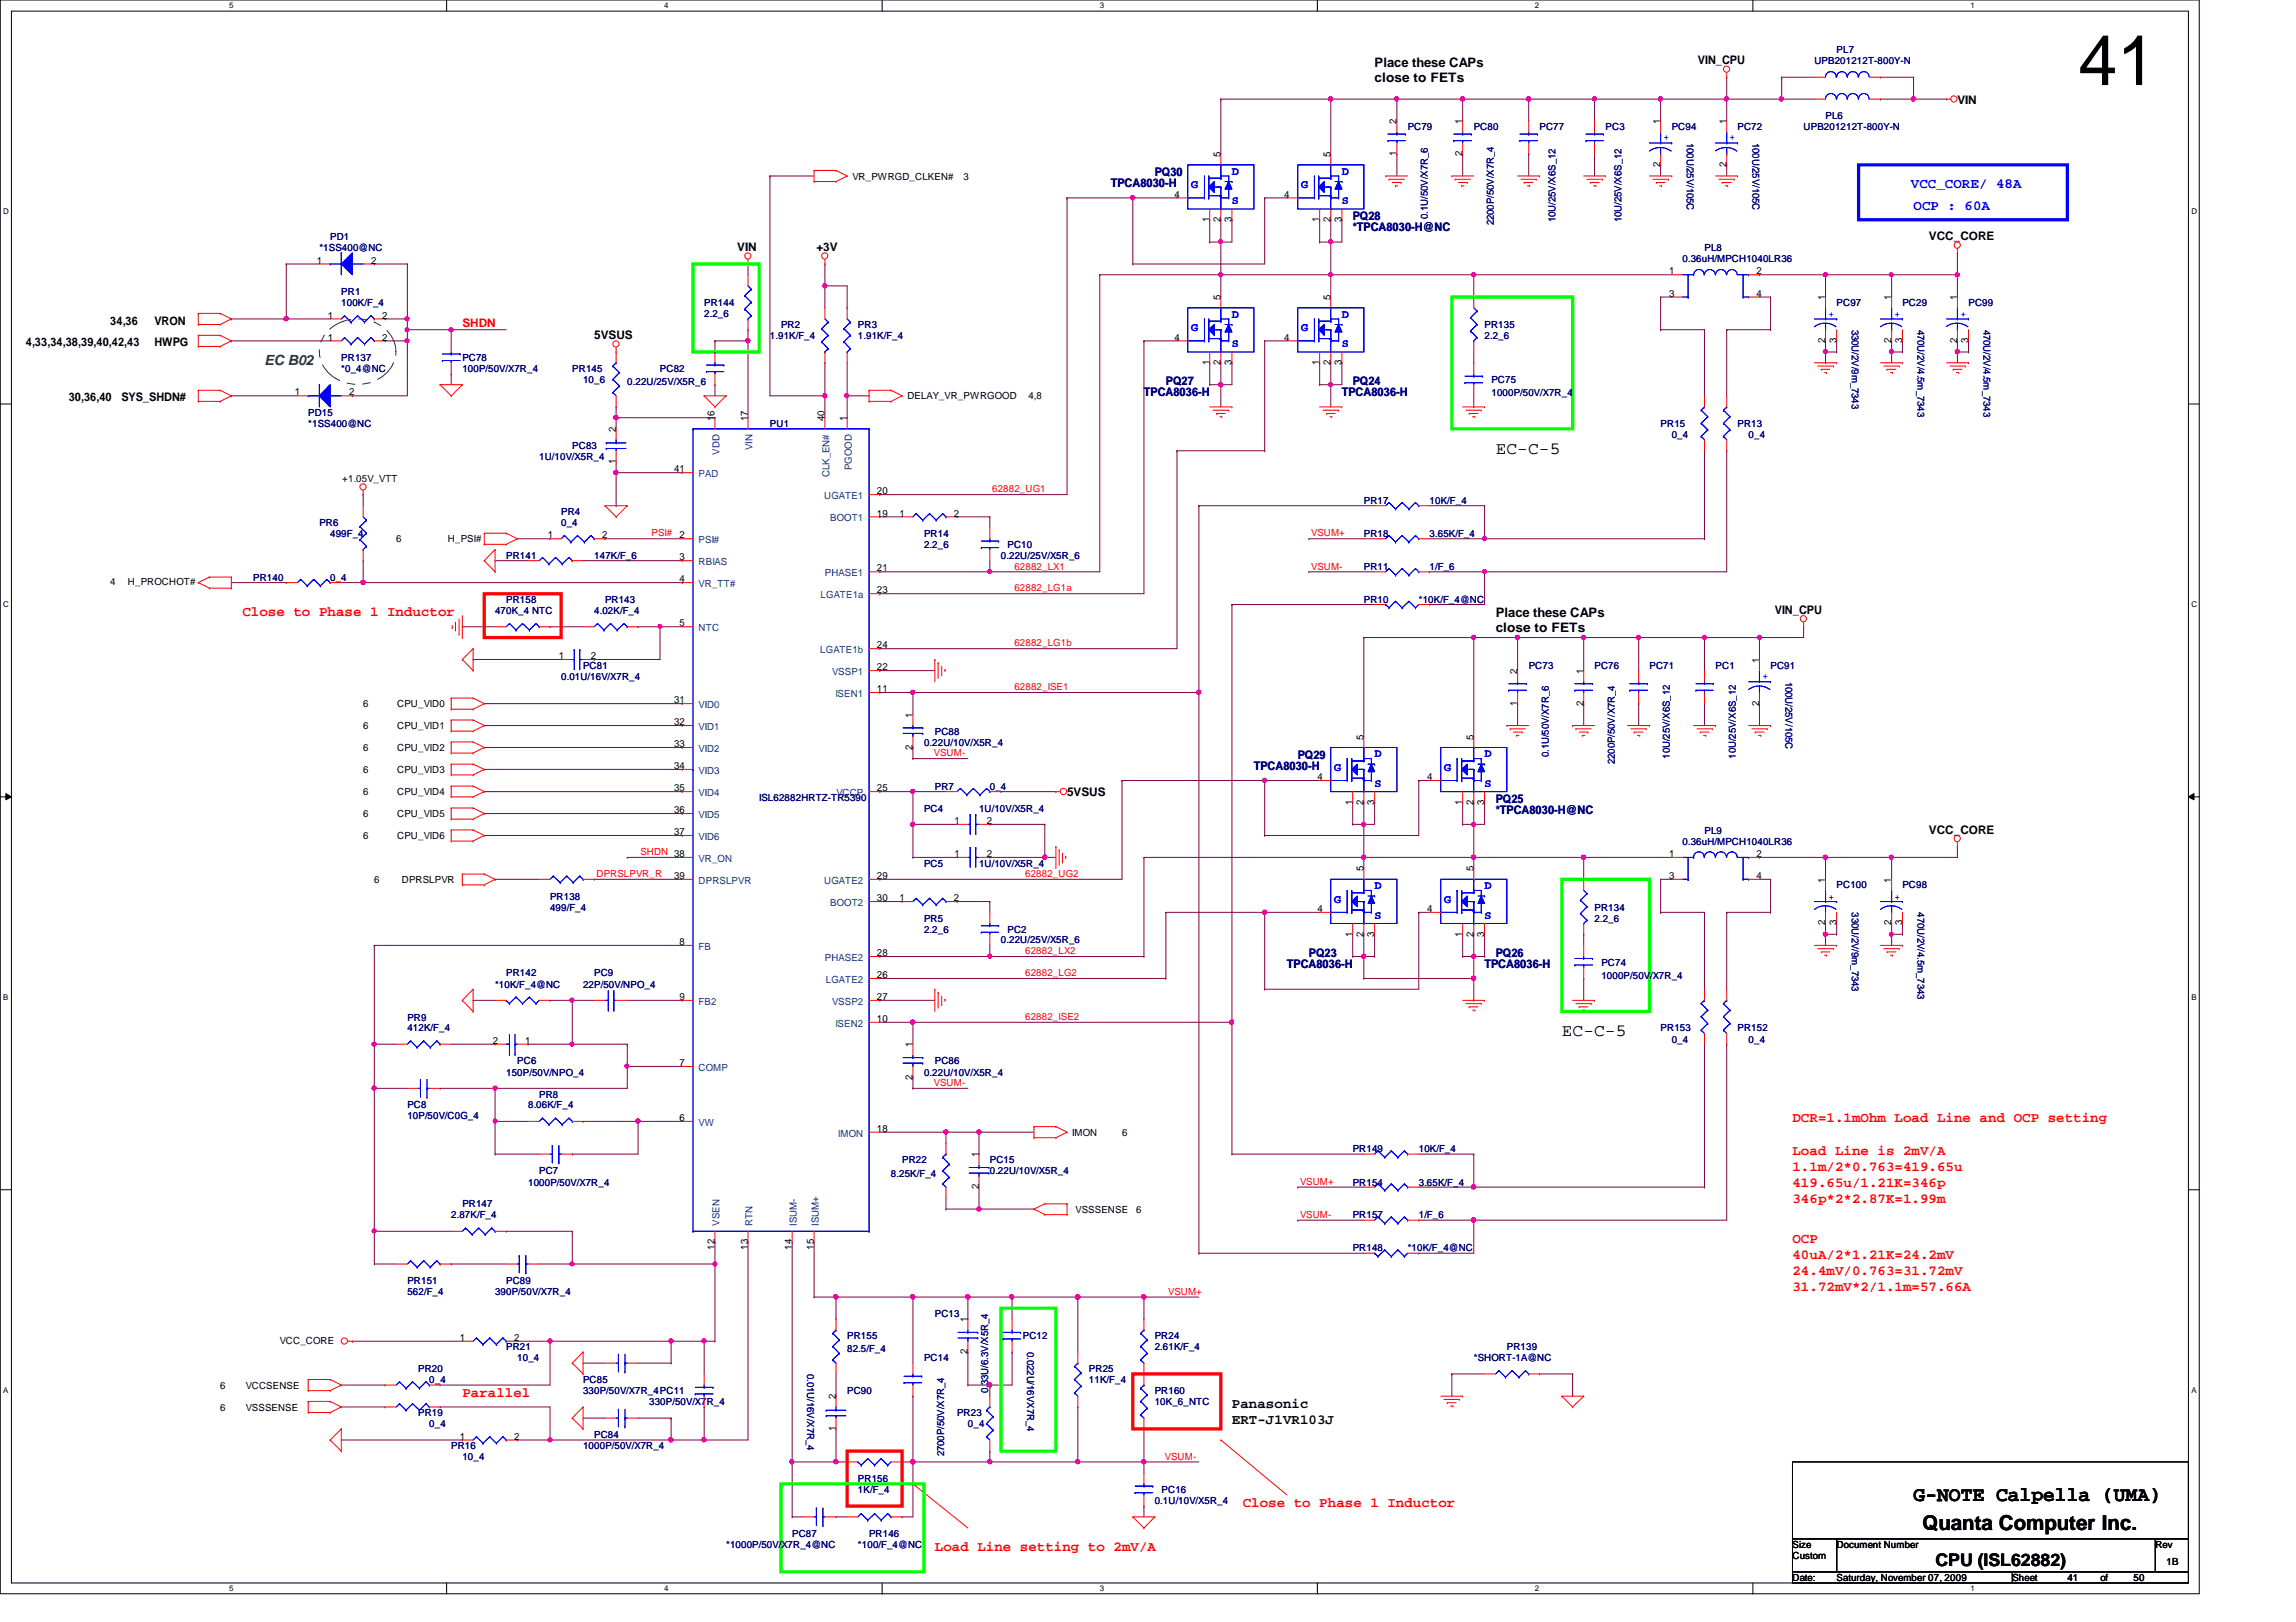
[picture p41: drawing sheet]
<svg xmlns="http://www.w3.org/2000/svg" width="297mm" height="210mm" viewBox="0 0 297 210" stroke-linecap="round" stroke-linejoin="round" font-family="sans-serif">
<defs><g id="words">
<text font-size="9.1" x="268.9" y="11">41</text>
<g font-size="2.7">
<text x="247.6" y="194.3">G-NOTE Calpella (UMA)</text>
<text x="248.7" y="198">Quanta Computer Inc.</text>
</g>
<g font-size="2.2">
<text x="193.5" y="58.7">EC-C-5</text>
<text x="202.1" y="134.1">EC-C-5</text>
<text x="250.4" y="202.6">CPU (ISL62882)</text>
</g>
<g font-size="1.8" fill="#00f">
<text x="247.2" y="24.3">VCC_CORE/ 48A</text>
<text x="247.6" y="27.1">OCP : 60A</text>
</g>
<text font-size="1.8" fill="#008000" x="34.2" y="47.2">EC B02</text>
<g font-size="1.8" fill="#f00">
<text x="31.4" y="79.8">Close to Phase 1 Inductor</text>
<text x="231.9" y="149.5">Load Line is 2mV/A</text>
<text x="231.9" y="145.2">DCR=1.1mOhm Load Line and OCP setting</text>
<text x="231.9" y="151.6">1.1m/2*0.763=419.65u</text>
<text x="231.9" y="153.6">419.65u/1.21K=346p</text>
<text x="231.9" y="155.7">346p*2*2.87K=1.99m</text>
<text x="231.9" y="160.9">OCP</text>
<text x="231.9" y="162.9">40uA/2*1.21K=24.2mV</text>
<text x="231.9" y="165">24.4mV/0.763=31.72mV</text>
<text x="231.9" y="167.1">31.72mV*2/1.1m=57.66A</text>
<text x="59.8" y="180.8">Parallel</text>
<text x="160.8" y="195">Close to Phase 1 Inductor</text>
<text x="120.9" y="200.7">Load Line setting to 2mV/A</text>
</g>
<g font-size="1.8">
<text x="159.4" y="182.2">Panasonic</text>
<text x="159.4" y="184.3">ERT-J1VR103J</text>
</g>
<g font-size="1.7">
<text x="177.8" y="8.7">Place these CAPs</text>
<text x="177.8" y="10.7">close to FETs</text>
<text x="193.5" y="79.8">Place these CAPs</text>
<text x="193.5" y="81.8">close to FETs</text>
</g>
<g font-size="1.5">
<text x="219.7" y="8.3">VIN_CPU</text>
<text x="253.2" y="13.4">VIN</text>
<text x="95.4" y="32.5">VIN</text>
<text x="105.6" y="32.5">+3V</text>
<text x="249.6" y="31">VCC_CORE</text>
<text x="14.3" y="42">34,36</text>
<text x="20" y="42">VRON</text>
<text x="3.3" y="44.8">4,33,34,38,39,40,42,43</text>
<text x="20" y="44.8">HWPG</text>
<text x="76.9" y="43.9">5VSUS</text>
<text x="8.9" y="51.9">30,36,40</text>
<text x="15.7" y="51.9">SYS_SHDN#</text>
<text x="229.6" y="79.4">VIN_CPU</text>
<text x="138" y="103">5VSUS</text>
<text x="249.6" y="107.9">VCC_CORE</text>
</g>
<g font-size="1.5" fill="#000080">
<text x="149.4" y="22.8">PQ30</text>
<text x="143.7" y="24.2">TPCA8030-H</text>
<text x="175" y="28.5">PQ28</text>
<text x="175" y="29.9">*TPCA8030-H@NC</text>
<text x="148" y="51.2">TPCA8036-H</text>
<text x="150.8" y="49.8">PQ27</text>
<text x="173.6" y="51.2">TPCA8036-H</text>
<text x="175" y="49.8">PQ24</text>
<text x="162.2" y="99.6">TPCA8030-H</text>
<text x="167.9" y="98.2">PQ29</text>
<text x="193.5" y="103.9">PQ25</text>
<text x="193.5" y="105.3">*TPCA8030-H@NC</text>
<text x="166.5" y="125.2">TPCA8036-H</text>
<text x="169.3" y="123.8">PQ23</text>
<text x="192.1" y="125.2">TPCA8036-H</text>
<text x="193.5" y="123.8">PQ26</text>
</g>
<g font-size="1.5" fill="#00f">
<text x="159.4" y="22.6">D</text>
<text x="173.6" y="22.6">D</text>
<text x="154.1" y="24.3">G</text>
<text x="159.4" y="26.5">S</text>
<text x="168.3" y="24.3">G</text>
<text x="173.6" y="26.5">S</text>
<text x="159.4" y="41.1">D</text>
<text x="173.6" y="41.1">D</text>
<text x="154.1" y="42.8">G</text>
<text x="159.4" y="45">S</text>
<text x="168.3" y="42.8">G</text>
<text x="173.6" y="45">S</text>
<text x="172.6" y="99.7">G</text>
<text x="177.8" y="98">D</text>
<text x="177.8" y="101.9">S</text>
<text x="186.8" y="99.7">G</text>
<text x="192.1" y="98">D</text>
<text x="192.1" y="101.9">S</text>
<text x="172.6" y="116.8">G</text>
<text x="177.8" y="115.1">D</text>
<text x="177.8" y="118.9">S</text>
<text x="186.8" y="116.8">G</text>
<text x="192.1" y="115.1">D</text>
<text x="192.1" y="118.9">S</text>
</g>
<text font-size="1.5" fill="#f00" x="59.8" y="42.4">SHDN</text>
<g font-size="1.3" fill="#000080">
<text x="234.7" y="8.3">UPB201212T-800Y-N</text>
<text x="237.6" y="6.9">PL7</text>
<text x="182.1" y="16.8">PC79</text>
<text x="190.7" y="16.8">PC80</text>
<text x="199.2" y="16.8">PC77</text>
<text x="207.7" y="16.8">PC3</text>
<text x="216.3" y="16.8">PC94</text>
<text x="224.8" y="16.8">PC72</text>
<text x="233.3" y="16.8">UPB201212T-800Y-N</text>
<text x="236.2" y="15.4">PL6</text>
<text x="218.2" y="18.5" transform="rotate(90 218.2 18.5)">100U/25V/105C</text>
<text x="226.7" y="18.5" transform="rotate(90 226.7 18.5)">100U/25V/105C</text>
<text x="184.7" y="28.3" transform="rotate(-90 184.7 28.3)">0.1U/50V/X7R_6</text>
<text x="193.2" y="29.2" transform="rotate(-90 193.2 29.2)">2200P/50V/X7R_4</text>
<text x="201.2" y="28.7" transform="rotate(-90 201.2 28.7)">10U/25V/X6S_12</text>
<text x="209.8" y="28.7" transform="rotate(-90 209.8 28.7)">10U/25V/X6S_12</text>
<text x="41.3" y="32.5">*1SS400@NC</text>
<text x="42.7" y="31.1">PD1</text>
<text x="217.7" y="33.9">0.36uH/MPCH1040LR36</text>
<text x="220.5" y="32.5">PL8</text>
<text x="44.2" y="38.2">PR1</text>
<text x="44.2" y="39.6">100K/F_4</text>
<text x="91.1" y="39.6">PR144</text>
<text x="91.1" y="41">2.2_6</text>
<text x="237.6" y="39.6">PC97</text>
<text x="246.1" y="39.6">PC29</text>
<text x="254.7" y="39.6">PC99</text>
<text x="44.2" y="46.7">PR137</text>
<text x="59.8" y="46.7">PC78</text>
<text x="99.6" y="43.9">1.91K/F_4</text>
<text x="101" y="42.5">PR2</text>
<text x="111" y="42.5">PR3</text>
<text x="111" y="43.9">1.91K/F_4</text>
<text x="192.1" y="42.5">PR135</text>
<text x="192.1" y="43.9">2.2_6</text>
<text x="239.6" y="42.7" transform="rotate(90 239.6 42.7)">330U/2V/9m_7343</text>
<text x="248.1" y="42.7" transform="rotate(90 248.1 42.7)">470U/2V/4.5m_7343</text>
<text x="256.6" y="42.7" transform="rotate(90 256.6 42.7)">470U/2V/4.5m_7343</text>
<text x="39.9" y="53.8">PD15</text>
<text x="44.2" y="48.1">*0_4@NC</text>
<text x="59.8" y="48.1">100P/50V/X7R_4</text>
<text x="74" y="48.1">PR145</text>
<text x="75.4" y="49.6">10_6</text>
<text x="81.1" y="49.9">0.22U/25V/X5R_6</text>
<text x="85.4" y="48.1">PC82</text>
<text x="193" y="49.6">PC75</text>
<text x="193" y="51.3">1000P/50V/X7R_4</text>
<text x="39.9" y="55.2">*1SS400@NC</text>
<text x="69.8" y="59.5">1U/10V/X5R_4</text>
<text x="74" y="58.1">PC83</text>
<text x="99.6" y="55.2">PU1</text>
<text x="214.8" y="55.2">PR15</text>
<text x="216.3" y="56.7">0_4</text>
<text x="224.8" y="55.2">PR13</text>
<text x="226.2" y="56.7">0_4</text>
<text x="176.4" y="65.2">PR17</text>
<text x="185" y="65.2">10K/F_4</text>
<text x="41.3" y="68.1">PR6</text>
<text x="42.7" y="69.5">499F_4</text>
<text x="72.6" y="66.6">PR4</text>
<text x="72.6" y="68.1">0_4</text>
<text x="119.5" y="69.5">PR14</text>
<text x="119.5" y="70.9">2.2_6</text>
<text x="130.3" y="70.9">PC10</text>
<text x="176.4" y="69.5">PR18</text>
<text x="185" y="69.5">3.65K/F_4</text>
<text x="32.8" y="75.2">PR140</text>
<text x="42.7" y="75.2">0_4</text>
<text x="65.5" y="72.3">PR141</text>
<text x="76.9" y="72.3">147K/F_6</text>
<text x="129.5" y="72.3">0.22U/25V/X5R_6</text>
<text x="176.4" y="73.7">PR11</text>
<text x="185" y="73.7">1/F_6</text>
<text x="64" y="79.4">470K_4 NTC</text>
<text x="65.5" y="78">PR158</text>
<text x="76.9" y="79.4">4.02K/F_4</text>
<text x="78.3" y="78">PR143</text>
<text x="176.4" y="78">PR10</text>
<text x="183.6" y="78">*10K/F_4@NC</text>
<text x="72.6" y="88">0.01U/16V/X7R_4</text>
<text x="75.4" y="86.5">PC81</text>
<text x="197.8" y="86.5">PC73</text>
<text x="206.3" y="86.5">PC76</text>
<text x="213.4" y="86.5">PC71</text>
<text x="222" y="86.5">PC1</text>
<text x="229.1" y="86.5">PC91</text>
<text x="231" y="88.2" transform="rotate(90 231 88.2)">100U/25V/105C</text>
<text x="120.9" y="95.1">PC88</text>
<text x="119.5" y="96.5">0.22U/10V/X5R_4</text>
<text x="200.4" y="98" transform="rotate(-90 200.4 98)">0.1U/50V/X7R_6</text>
<text x="208.9" y="98.9" transform="rotate(-90 208.9 98.9)">2200P/50V/X7R_4</text>
<text x="216" y="98.2" transform="rotate(-90 216 98.2)">10U/25V/X6S_12</text>
<text x="224.6" y="98.2" transform="rotate(-90 224.6 98.2)">10U/25V/X6S_12</text>
<text x="98.2" y="103.6">ISL62882HRTZ-TR5390</text>
<text x="119.5" y="105">PC4</text>
<text x="120.9" y="102.2">PR7</text>
<text x="126.7" y="105">1U/10V/X5R_4</text>
<text x="128.1" y="102.2">0_4</text>
<text x="220.5" y="107.9">PL9</text>
<text x="119.5" y="112.1">PC5</text>
<text x="126.7" y="112.1">1U/10V/X5R_4</text>
<text x="217.7" y="109.3">0.36uH/MPCH1040LR36</text>
<text x="71.2" y="116.4">PR138</text>
<text x="71.2" y="117.9">499/F_4</text>
<text x="119.5" y="119.3">PR5</text>
<text x="206.3" y="117.9">PR134</text>
<text x="206.3" y="119.3">2.2_6</text>
<text x="237.6" y="115">PC100</text>
<text x="239.6" y="118.1" transform="rotate(90 239.6 118.1)">330U/2V/9m_7343</text>
<text x="246.1" y="115">PC98</text>
<text x="248.1" y="118.1" transform="rotate(90 248.1 118.1)">470U/2V/4.5m_7343</text>
<text x="119.5" y="120.7">2.2_6</text>
<text x="129.5" y="122.1">0.22U/25V/X5R_6</text>
<text x="130.3" y="120.7">PC2</text>
<text x="207.2" y="125">PC74</text>
<text x="64" y="127.8">*10K/F_4@NC</text>
<text x="65.5" y="126.4">PR142</text>
<text x="75.4" y="127.8">22P/50V/NPO_4</text>
<text x="76.9" y="126.4">PC9</text>
<text x="207.2" y="126.7">1000P/50V/X7R_4</text>
<text x="52.7" y="132.1">PR9</text>
<text x="52.7" y="133.5">412K/F_4</text>
<text x="66.9" y="137.8">PC6</text>
<text x="120.9" y="137.8">PC86</text>
<text x="214.8" y="133.5">PR153</text>
<text x="216.3" y="134.9">0_4</text>
<text x="224.8" y="133.5">PR152</text>
<text x="226.2" y="134.9">0_4</text>
<text x="52.7" y="143.4">PC8</text>
<text x="65.5" y="139.2">150P/50V/NPO_4</text>
<text x="68.3" y="143.4">8.06K/F_4</text>
<text x="69.8" y="142">PR8</text>
<text x="119.5" y="139.2">0.22U/10V/X5R_4</text>
<text x="52.7" y="144.9">10P/50V/C0G_4</text>
<text x="175" y="149.1">PR149</text>
<text x="183.6" y="149.1">10K/F_4</text>
<text x="68.3" y="153.4">1000P/50V/X7R_4</text>
<text x="69.8" y="152">PC7</text>
<text x="115.3" y="152.3">8.25K/F_4</text>
<text x="116.7" y="150.5">PR22</text>
<text x="128.1" y="150.5">PC15</text>
<text x="128.1" y="152">0.22U/10V/X5R_4</text>
<text x="175" y="153.4">PR154</text>
<text x="183.6" y="153.4">3.65K/F_4</text>
<text x="58.4" y="157.6">2.87K/F_4</text>
<text x="59.8" y="156.3">PR147</text>
<text x="175" y="157.6">PR157</text>
<text x="175" y="161.9">PR148</text>
<text x="182.1" y="161.9">*10K/F_4@NC</text>
<text x="183.6" y="157.6">1/F_6</text>
<text x="52.7" y="166.2">PR151</text>
<text x="52.7" y="167.6">562/F_4</text>
<text x="64" y="167.6">390P/50V/X7R_4</text>
<text x="65.5" y="166.2">PC89</text>
<text x="109.6" y="173.3">PR155</text>
<text x="120.9" y="170.5">PC13</text>
<text x="132.3" y="173.3">PC12</text>
<text x="149.4" y="173.3">PR24</text>
<text x="54.1" y="177.6">PR20</text>
<text x="55.5" y="179">0_4</text>
<text x="65.5" y="174.8">PR21</text>
<text x="66.9" y="176.1">10_4</text>
<text x="75.4" y="179">PC85</text>
<text x="104.4" y="177.8" transform="rotate(90 104.4 177.8)">0.01U/16V/X7R_4</text>
<text x="109.6" y="175">82.5/F_4</text>
<text x="119.5" y="176.1">PC14</text>
<text x="132.9" y="175" transform="rotate(90 132.9 175)">0.022U/16VX7R_4</text>
<text x="140.9" y="177.6">PR25</text>
<text x="140.9" y="179">11K/F_4</text>
<text x="149.4" y="174.8">2.61K/F_4</text>
<text x="190.7" y="176.1">*SHORT-1A@NC</text>
<text x="194.9" y="174.8">PR139</text>
<text x="54.1" y="183.3">PR19</text>
<text x="55.5" y="184.7">0_4</text>
<text x="75.4" y="180.4">330P/50V/X7R_4PC11</text>
<text x="84" y="181.9">330P/50V/X7R_4</text>
<text x="109.6" y="180.4">PC90</text>
<text x="123.8" y="183.3">PR23</text>
<text x="125.2" y="184.7">0_4</text>
<text x="127.8" y="180.3" transform="rotate(-90 127.8 180.3)">0.33U/6.3V/X5R_4</text>
<text x="149.4" y="180.4">PR160</text>
<text x="149.4" y="181.9">10K_6_NTC</text>
<text x="58.4" y="187.5">PR16</text>
<text x="59.8" y="189">10_4</text>
<text x="75.4" y="187.5">1000P/50V/X7R_4</text>
<text x="76.9" y="186.1">PC84</text>
<text x="111" y="191.8">PR156</text>
<text x="122.1" y="188.5" transform="rotate(-90 122.1 188.5)">2700P/50V/X7R_4</text>
<text x="111" y="193.2">1K/F_4</text>
<text x="149.4" y="194.6">0.1U/10V/X5R_4</text>
<text x="150.3" y="193.2">PC16</text>
<text x="93.9" y="200.3">*1000P/50V/X7R_4@NC</text>
<text x="102.5" y="198.9">PC87</text>
<text x="111" y="200.3">*100/F_4@NC</text>
<text x="112.4" y="198.9">PR146</text>
</g>
<g font-size="1.3">
<text x="180.7" y="16.1" transform="rotate(-90 180.7 16.1)">2</text>
<text x="189.2" y="16.1" transform="rotate(-90 189.2 16.1)">1</text>
<text x="214.8" y="16.1" transform="rotate(-90 214.8 16.1)">1</text>
<text x="223.3" y="16.1" transform="rotate(-90 223.3 16.1)">1</text>
<text x="110.3" y="23.2">VR_PWRGD_CLKEN#</text>
<text x="124.7" y="23.2">3</text>
<text x="157.9" y="20.3" transform="rotate(-90 157.9 20.3)">5</text>
<text x="172.1" y="20.3" transform="rotate(-90 172.1 20.3)">5</text>
<text x="180.7" y="20.2" transform="rotate(-90 180.7 20.2)">1</text>
<text x="189.2" y="20.2" transform="rotate(-90 189.2 20.2)">2</text>
<text x="214.8" y="21.6" transform="rotate(-90 214.8 21.6)">2</text>
<text x="223.3" y="21.6" transform="rotate(-90 223.3 21.6)">2</text>
<text x="151.9" y="25.6">4</text>
<text x="156.5" y="28.7" transform="rotate(-90 156.5 28.7)">1</text>
<text x="157.9" y="28.7" transform="rotate(-90 157.9 28.7)">2</text>
<text x="159.3" y="28.7" transform="rotate(-90 159.3 28.7)">3</text>
<text x="166.2" y="25.6">4</text>
<text x="170.7" y="28.7" transform="rotate(-90 170.7 28.7)">1</text>
<text x="172.1" y="28.7" transform="rotate(-90 172.1 28.7)">2</text>
<text x="173.6" y="28.7" transform="rotate(-90 173.6 28.7)">3</text>
<text x="41" y="34.1">1</text>
<text x="48" y="34.1">2</text>
<text x="215.9" y="35.5">1</text>
<text x="227.2" y="35.5">2</text>
<text x="42.4" y="41.2">1</text>
<text x="49.4" y="41.2">2</text>
<text x="157.9" y="38.8" transform="rotate(-90 157.9 38.8)">5</text>
<text x="172.1" y="38.8" transform="rotate(-90 172.1 38.8)">5</text>
<text x="215.9" y="38.4">3</text>
<text x="227.2" y="38.4">4</text>
<text x="236.1" y="38.8" transform="rotate(-90 236.1 38.8)">1</text>
<text x="244.7" y="38.8" transform="rotate(-90 244.7 38.8)">1</text>
<text x="253.2" y="38.8" transform="rotate(-90 253.2 38.8)">1</text>
<text x="42.4" y="44.1">1</text>
<text x="49.4" y="44.1">2</text>
<text x="151.9" y="44.1">4</text>
<text x="156.5" y="47.2" transform="rotate(-90 156.5 47.2)">1</text>
<text x="157.9" y="47.2" transform="rotate(-90 157.9 47.2)">2</text>
<text x="159.3" y="47.2" transform="rotate(-90 159.3 47.2)">3</text>
<text x="166.2" y="44.1">4</text>
<text x="170.7" y="47.2" transform="rotate(-90 170.7 47.2)">1</text>
<text x="172.1" y="47.2" transform="rotate(-90 172.1 47.2)">2</text>
<text x="173.6" y="47.2" transform="rotate(-90 173.6 47.2)">3</text>
<text x="236.1" y="44.4" transform="rotate(-90 236.1 44.4)">2</text>
<text x="237.6" y="44.4" transform="rotate(-90 237.6 44.4)">3</text>
<text x="244.7" y="44.4" transform="rotate(-90 244.7 44.4)">2</text>
<text x="246.1" y="44.4" transform="rotate(-90 246.1 44.4)">3</text>
<text x="253.2" y="44.4" transform="rotate(-90 253.2 44.4)">2</text>
<text x="254.6" y="44.4" transform="rotate(-90 254.6 44.4)">3</text>
<text x="38.1" y="51.2">1</text>
<text x="45.2" y="51.2">2</text>
<text x="117.4" y="51.7">DELAY_VR_PWRGOOD</text>
<text x="133.1" y="51.7">4,8</text>
<text x="79.7" y="55.9" transform="rotate(-90 79.7 55.9)">2</text>
<text x="92.5" y="54.5" transform="rotate(-90 92.5 54.5)">16</text>
<text x="96.7" y="54.5" transform="rotate(-90 96.7 54.5)">17</text>
<text x="106.7" y="54.5" transform="rotate(-90 106.7 54.5)">40</text>
<text x="109.6" y="54.5" transform="rotate(-90 109.6 54.5)">1</text>
<text x="44.3" y="62.4">+1.05V_VTT</text>
<text x="79.7" y="60" transform="rotate(-90 79.7 60)">1</text>
<text x="87.2" y="61.1">41</text>
<text x="113.5" y="64">20</text>
<text x="51.3" y="70.2">6</text>
<text x="58" y="70.2">H_PSI#</text>
<text x="70.9" y="69.7">1</text>
<text x="77.9" y="69.7">2</text>
<text x="87.9" y="69.7">2</text>
<text x="113.5" y="66.8">19</text>
<text x="116.4" y="66.8">1</text>
<text x="123.4" y="66.8">2</text>
<text x="14.3" y="75.7">4</text>
<text x="16.5" y="75.7">H_PROCHOT#</text>
<text x="87.9" y="75.4">4</text>
<text x="87.9" y="72.5">3</text>
<text x="113.5" y="74">21</text>
<text x="113.5" y="76.8">23</text>
<text x="87.9" y="81.1">5</text>
<text x="113.5" y="83.9">24</text>
<text x="72.3" y="85.3">1</text>
<text x="76.5" y="85.3">2</text>
<text x="113.5" y="86.7">22</text>
<text x="113.5" y="89.6">11</text>
<text x="196.3" y="87.2" transform="rotate(-90 196.3 87.2)">2</text>
<text x="204.8" y="87.2" transform="rotate(-90 204.8 87.2)">1</text>
<text x="227.6" y="85.8" transform="rotate(-90 227.6 85.8)">1</text>
<text x="47" y="91.5">6</text>
<text x="47" y="94.4">6</text>
<text x="51.4" y="91.5">CPU_VID0</text>
<text x="51.4" y="94.4">CPU_VID1</text>
<text x="87.2" y="93.9">32</text>
<text x="87.2" y="91">31</text>
<text x="118.1" y="92.9" transform="rotate(-90 118.1 92.9)">1</text>
<text x="176.4" y="95.7" transform="rotate(-90 176.4 95.7)">5</text>
<text x="190.6" y="95.7" transform="rotate(-90 190.6 95.7)">5</text>
<text x="196.3" y="91.3" transform="rotate(-90 196.3 91.3)">1</text>
<text x="204.8" y="91.3" transform="rotate(-90 204.8 91.3)">2</text>
<text x="227.6" y="91.3" transform="rotate(-90 227.6 91.3)">2</text>
<text x="47" y="97.2">6</text>
<text x="47" y="100.1">6</text>
<text x="51.4" y="97.2">CPU_VID2</text>
<text x="51.4" y="100.1">CPU_VID3</text>
<text x="87.2" y="99.5">34</text>
<text x="87.2" y="96.7">33</text>
<text x="118.1" y="97" transform="rotate(-90 118.1 97)">2</text>
<text x="170.4" y="101">4</text>
<text x="184.7" y="101">4</text>
<text x="47" y="102.9">6</text>
<text x="47" y="105.7">6</text>
<text x="51.4" y="102.9">CPU_VID4</text>
<text x="51.4" y="105.7">CPU_VID5</text>
<text x="87.2" y="102.4">35</text>
<text x="87.2" y="105.2">36</text>
<text x="113.5" y="102.4">25</text>
<text x="123.5" y="106.6">1</text>
<text x="127.7" y="106.6">2</text>
<text x="175" y="104.1" transform="rotate(-90 175 104.1)">1</text>
<text x="176.4" y="104.1" transform="rotate(-90 176.4 104.1)">2</text>
<text x="177.8" y="104.1" transform="rotate(-90 177.8 104.1)">3</text>
<text x="189.2" y="104.1" transform="rotate(-90 189.2 104.1)">1</text>
<text x="190.6" y="104.1" transform="rotate(-90 190.6 104.1)">2</text>
<text x="192" y="104.1" transform="rotate(-90 192 104.1)">3</text>
<text x="47" y="108.6">6</text>
<text x="51.4" y="108.6">CPU_VID6</text>
<text x="87.2" y="108.1">37</text>
<text x="87.2" y="113.7">39</text>
<text x="113.5" y="113.7">29</text>
<text x="123.5" y="110.9">1</text>
<text x="127.7" y="110.9">2</text>
<text x="176.4" y="112.8" transform="rotate(-90 176.4 112.8)">5</text>
<text x="190.6" y="112.8" transform="rotate(-90 190.6 112.8)">5</text>
<text x="215.9" y="110.9">1</text>
<text x="215.9" y="113.7">3</text>
<text x="227.2" y="110.9">2</text>
<text x="227.2" y="113.7">4</text>
<text x="48.4" y="114.3">6</text>
<text x="52" y="114.3">DPRSLPVR</text>
<text x="113.5" y="116.6">30</text>
<text x="116.4" y="116.6">1</text>
<text x="123.4" y="116.6">2</text>
<text x="170.4" y="118">4</text>
<text x="184.7" y="118">4</text>
<text x="236.1" y="119.8" transform="rotate(-90 236.1 119.8)">2</text>
<text x="236.1" y="114.2" transform="rotate(-90 236.1 114.2)">1</text>
<text x="237.6" y="119.8" transform="rotate(-90 237.6 119.8)">3</text>
<text x="244.7" y="119.8" transform="rotate(-90 244.7 119.8)">2</text>
<text x="244.7" y="114.2" transform="rotate(-90 244.7 114.2)">1</text>
<text x="246.1" y="119.8" transform="rotate(-90 246.1 119.8)">3</text>
<text x="87.9" y="122.3">8</text>
<text x="113.5" y="123.7">28</text>
<text x="175" y="121.2" transform="rotate(-90 175 121.2)">1</text>
<text x="176.4" y="121.2" transform="rotate(-90 176.4 121.2)">2</text>
<text x="177.8" y="121.2" transform="rotate(-90 177.8 121.2)">3</text>
<text x="189.2" y="121.2" transform="rotate(-90 189.2 121.2)">1</text>
<text x="190.6" y="121.2" transform="rotate(-90 190.6 121.2)">2</text>
<text x="192" y="121.2" transform="rotate(-90 192 121.2)">3</text>
<text x="87.9" y="129.4">9</text>
<text x="113.5" y="129.4">27</text>
<text x="113.5" y="126.6">26</text>
<text x="63.8" y="135.1">2</text>
<text x="67.9" y="135.1">1</text>
<text x="87.9" y="138">7</text>
<text x="113.5" y="132.2">10</text>
<text x="118.1" y="135.6" transform="rotate(-90 118.1 135.6)">1</text>
<text x="118.1" y="139.7" transform="rotate(-90 118.1 139.7)">2</text>
<text x="87.9" y="145.1">6</text>
<text x="113.5" y="146.5">18</text>
<text x="126.6" y="149.8" transform="rotate(-90 126.6 149.8)">1</text>
<text x="138.7" y="147">IMON</text>
<text x="145.2" y="147">6</text>
<text x="126.6" y="153.9" transform="rotate(-90 126.6 153.9)">2</text>
<text x="92.5" y="161.7" transform="rotate(-90 92.5 161.7)">12</text>
<text x="96.7" y="161.7" transform="rotate(-90 96.7 161.7)">13</text>
<text x="102.4" y="161.7" transform="rotate(-90 102.4 161.7)">14</text>
<text x="105.3" y="161.7" transform="rotate(-90 105.3 161.7)">15</text>
<text x="139.1" y="157">VSSSENSE</text>
<text x="147" y="157">6</text>
<text x="36.2" y="173.9">VCC_CORE</text>
<text x="59.5" y="173.5">1</text>
<text x="66.5" y="173.5">2</text>
<text x="125.2" y="171.1" transform="rotate(-90 125.2 171.1)">1</text>
<text x="28.5" y="179.7">6</text>
<text x="31.8" y="179.7">VCCSENSE</text>
<text x="125.2" y="175.3" transform="rotate(-90 125.2 175.3)">2</text>
<text x="28.5" y="182.5">6</text>
<text x="31.8" y="182.5">VSSSENSE</text>
<text x="108.1" y="185.2" transform="rotate(-90 108.1 185.2)">1</text>
<text x="108.1" y="181.1" transform="rotate(-90 108.1 181.1)">2</text>
<text x="59.5" y="186.3">1</text>
<text x="66.5" y="186.3">2</text>
<text x="231.9" y="200.3">Size</text>
<text x="231.9" y="201.8">Custom</text>
<text x="237.6" y="200.3">Document Number</text>
<text x="278.8" y="200.3">Rev</text>
<text x="280.3" y="202.5">1B</text>
<text x="231.9" y="204.6">Date:</text>
<text x="237.6" y="204.6">Saturday, November 07, 2009</text>
<text x="260.3" y="204.6">Sheet</text>
<text x="267.5" y="204.6">41</text>
<text x="271.7" y="204.6">of</text>
<text x="276" y="204.6">50</text>
</g>
<g font-size="1.3" fill="#00f">
<text x="215.3" y="18.2">+</text>
<text x="223.8" y="18.2">+</text>
<text x="236.6" y="41.1">+</text>
<text x="245.1" y="41.1">+</text>
<text x="253.7" y="41.1">+</text>
<text x="228" y="87.8">+</text>
<text x="236.6" y="116.4">+</text>
<text x="245.1" y="116.4">+</text>
</g>
<g font-size="1.3" fill="#004080">
<text x="93.1" y="58.8" transform="rotate(-90 93.1 58.8)">VDD</text>
<text x="97.4" y="58.3" transform="rotate(-90 97.4 58.3)">VIN</text>
<text x="90.4" y="61.8">PAD</text>
<text x="106.6" y="64.6">UGATE1</text>
<text x="107.3" y="61.7" transform="rotate(-90 107.3 61.7)">CLK_EN#</text>
<text x="110.2" y="60.9" transform="rotate(-90 110.2 60.9)">PGOOD</text>
<text x="90.4" y="70.3">PSI#</text>
<text x="107.4" y="67.5">BOOT1</text>
<text x="90.4" y="76">VR_TT#</text>
<text x="90.4" y="73.2">RBIAS</text>
<text x="106.2" y="77.4">LGATE1a</text>
<text x="106.7" y="74.6">PHASE1</text>
<text x="90.4" y="81.7">NTC</text>
<text x="106.1" y="84.5">LGATE1b</text>
<text x="107.7" y="87.4">VSSP1</text>
<text x="90.4" y="94.5">VID1</text>
<text x="90.4" y="91.7">VID0</text>
<text x="108.1" y="90.2">ISEN1</text>
<text x="90.4" y="100.2">VID3</text>
<text x="90.4" y="97.3">VID2</text>
<text x="90.4" y="103">VID4</text>
<text x="90.4" y="105.9">VID5</text>
<text x="108.2" y="103">VCCP</text>
<text x="90.4" y="111.5">VR_ON</text>
<text x="90.4" y="108.7">VID6</text>
<text x="90.4" y="114.4">DPRSLPVR</text>
<text x="106.6" y="114.4">UGATE2</text>
<text x="107.4" y="117.3">BOOT2</text>
<text x="90.4" y="122.9">FB</text>
<text x="106.7" y="124.4">PHASE2</text>
<text x="90.4" y="130">FB2</text>
<text x="106.8" y="127.2">LGATE2</text>
<text x="107.7" y="130">VSSP2</text>
<text x="108.1" y="132.9">ISEN2</text>
<text x="90.4" y="138.6">COMP</text>
<text x="90.4" y="145.7">VW</text>
<text x="108.5" y="147.1">IMON</text>
<text x="93.1" y="158.6" transform="rotate(-90 93.1 158.6)">VSEN</text>
<text x="97.4" y="158.6" transform="rotate(-90 97.4 158.6)">RTN</text>
<text x="103.1" y="158.6" transform="rotate(-90 103.1 158.6)">ISUM-</text>
<text x="105.9" y="158.6" transform="rotate(-90 105.9 158.6)">ISUM+</text>
</g>
<g font-size="1.3" fill="#f00">
<text x="128.4" y="63.7">62882_UG1</text>
<text x="84.3" y="69.4">PSI#</text>
<text x="169.6" y="69.4">VSUM+</text>
<text x="131.2" y="73.7">62882_LX1</text>
<text x="131.2" y="76.5">62882_LG1a</text>
<text x="169.6" y="73.7">VSUM-</text>
<text x="131.2" y="83.7">62882_LG1b</text>
<text x="131.2" y="89.3">62882_ISE1</text>
<text x="120.8" y="97.9">VSUM-</text>
<text x="77.2" y="113.5">DPRSLPVR_R</text>
<text x="82.8" y="110.7">SHDN 38</text>
<text x="132.6" y="113.5">62882_UG2</text>
<text x="132.6" y="123.5">62882_LX2</text>
<text x="132.6" y="126.3">62882_LG2</text>
<text x="132.6" y="132">62882_ISE2</text>
<text x="120.8" y="140.5">VSUM-</text>
<text x="168.2" y="153.3">VSUM+</text>
<text x="168.2" y="157.6">VSUM-</text>
<text x="151.1" y="167.6">VSUM+</text>
<text x="150.7" y="188.9">VSUM-</text>
</g>
<g font-size="1">
<text x="29.6" y="1.1">5</text>
<text x="85.9" y="1.1">4</text>
<text x="142.3" y="1.1">3</text>
<text x="198.6" y="1.1">2</text>
<text x="254.9" y="1.1">1</text>
<text x=".4" y="27.7">D</text>
<text x="283.5" y="27.7">D</text>
<text x=".4" y="78.6">C</text>
<text x="283.5" y="78.6">C</text>
<text x=".4" y="129.4">B</text>
<text x="283.5" y="129.4">B</text>
<text x=".4" y="180.3">A</text>
<text x="283.5" y="180.3">A</text>
<text x="29.6" y="205.9">5</text>
<text x="85.9" y="205.9">4</text>
<text x="142.3" y="205.9">3</text>
<text x="198.6" y="205.9">2</text>
<text x="254.9" y="205.9">1</text>
</g>
</g></defs>
<path d="M0 0h284.5v206.2h-284.5zM1.5 1.4h281.6v203.5h-281.6z" fill="none" stroke="#000" stroke-width=".13"/>
<g fill="#fff">
<path d="M29.6 .2h.6v1.1h-.6z"/>
<path d="M29.6 205h.6v1.2h-.6z"/>
</g>
<path d="M57.8 0v1.4M57.8 204.9v1.4" fill="none" stroke="#000" stroke-width=".13"/>
<g fill="#fff">
<path d="M85.9 .2h.6v1.1h-.6z"/>
<path d="M85.9 205h.6v1.2h-.6z"/>
</g>
<path d="M114.1 0v1.4M114.1 204.9v1.4" fill="none" stroke="#000" stroke-width=".13"/>
<g fill="#fff">
<path d="M142.3 .2h.5v1.1h-.5z"/>
<path d="M142.3 205h.5v1.2h-.5z"/>
</g>
<path d="M170.4 0v1.4M170.4 204.9v1.4" fill="none" stroke="#000" stroke-width=".13"/>
<g fill="#fff">
<path d="M198.6 .2h.5v1.1h-.5z"/>
<path d="M198.6 205h.5v1.2h-.5z"/>
</g>
<path d="M226.8 0v1.4M226.8 204.9v1.4" fill="none" stroke="#000" stroke-width=".13"/>
<g fill="#fff">
<path d="M254.9 .2h.6v1.1h-.6z"/>
<path d="M254.9 205h.6v1.2h-.6z"/>
<path d="M.4 26.8h.7v1.2h-.7z"/>
<path d="M283.5 26.8h.7v1.2h-.7z"/>
<path d="M.4 77.7h.7v1.1h-.7z"/>
<path d="M283.5 77.7h.7v1.1h-.7z"/>
</g>
<path d="M0 52.3h1.5M283.1 52.3h1.5" fill="none" stroke="#000" stroke-width=".13"/>
<g fill="#fff">
<path d="M.4 128.5h.7v1.2h-.7z"/>
<path d="M283.5 128.5h.7v1.2h-.7z"/>
</g>
<path d="M0 103.1h1.5M.8 102.7l.7 .4-.7 .4zM283.1 103.1l.7-.4v.8zM283.1 103.1h1.5" fill="none" stroke="#000" stroke-width=".13"/>
<path d="M.8 102.7l.7 .4-.7 .4zM283.1 103.1l.7-.4v.8z" fill="#000"/>
<g fill="#fff">
<path d="M.4 179.4h.7v1.1h-.7z"/>
<path d="M283.5 179.4h.6v1.1h-.6z"/>
</g>
<path d="M0 154h1.5M283.1 154h1.5" fill="none" stroke="#000" stroke-width=".13"/>
<path d="M155.1 65.4h.1M155.1 65.4v24.2M155.1 65.4h22.7M118.1 102.4h.1M118.1 102.4v4.3M71.2 186.4h.1M71.2 186.4h15.6" fill="none" stroke="#800040" stroke-width=".13"/>
<circle cx="118.1" cy="106.7" r=".27" fill="#f0f"/>
<circle cx="118.1" cy="106.7" r=".27" fill="none" stroke="#f0f" stroke-width=".13"/>
<circle cx="118.1" cy="102.4" r=".27" fill="#f0f"/>
<circle cx="118.1" cy="102.4" r=".27" fill="none" stroke="#f0f" stroke-width=".13"/>
<path d="M81.1 111h.1M81.1 111h7.2M113.8 102.4h.1M113.8 102.4h4.3M118.1 111h.1M118.1 111h5.7M91.1 173.6h1.4M92.5 173.6h.1M96.8 160.7h.1M96.8 160.7v25.7h-5.7M91.1 186.4h.1" fill="none" stroke="#800040" stroke-width=".13"/>
<circle cx="91.1" cy="186.3" r=".29" fill="#f0f"/>
<circle cx="91.1" cy="186.3" r=".29" fill="none" stroke="#f0f" stroke-width=".13"/>
<path d="M118.1 106.7h.1M118.1 106.7v4.3M148 111h.1M148 111h28.4M58.4 135.1h5.6M64 135.1h.1M81.1 138h.1M81.1 138h7.2" fill="none" stroke="#800040" stroke-width=".13"/>
<circle cx="81.1" cy="138" r=".26" fill="#f0f"/>
<circle cx="81.1" cy="138" r=".26" fill="none" stroke="#f0f" stroke-width=".13"/>
<g fill="none" stroke="#800040" stroke-width=".13">
<path d="M128.1 106.7h.1M128.1 106.7h7.1M135.2 106.7h.1M135.2 106.7v4.3M148 111v12.8M81.1 135.1h.1M81.1 135.1v2.9M128.1 123.8h.1M128.1 123.8h19.9M148 123.8h.1M82.5 183.5h4.3M86.8 183.5h.1"/>
<path d="M86.8 183.5v2.9"/>
</g>
<circle cx="135.1" cy="110.9" r=".27" fill="#f0f"/>
<circle cx="135.1" cy="110.9" r=".27" fill="none" stroke="#f0f" stroke-width=".13"/>
<path d="M128.1 111h.1M128.1 111h7.1" fill="none" stroke="#800040" stroke-width=".13"/>
<circle cx="135.1" cy="110.9" r=".27" fill="#f0f"/>
<circle cx="135.1" cy="110.9" r=".27" fill="none" stroke="#f0f" stroke-width=".13"/>
<path d="M157.9 49.8h.1M157.9 49.8v2.9M167.9 153.6h.1M167.9 153.6h8.5M82.5 176.4h4.3M86.8 176.4h.1" fill="none" stroke="#800040" stroke-width=".13"/>
<circle cx="157.9" cy="49.8" r=".27" fill="#f0f"/>
<circle cx="157.9" cy="49.8" r=".27" fill="none" stroke="#f0f" stroke-width=".13"/>
<path d="M155.1 89.6h.1M155.1 89.6v72.6M123.8 116.7h.1M123.8 116.7h4.3M113.8 146.5h8.6M122.4 146.5h.1" fill="none" stroke="#800040" stroke-width=".13"/>
<circle cx="122.4" cy="146.5" r=".29" fill="#f0f"/>
<circle cx="122.4" cy="146.5" r=".29" fill="none" stroke="#f0f" stroke-width=".13"/>
<path d="M122.4 148h.1M122.4 146.5v1.5M86.8 173.6h.1M86.8 173.6v2.8M86.8 173.6h4.3M91.1 173.6h.1" fill="none" stroke="#800040" stroke-width=".13"/>
<circle cx="91.1" cy="173.5" r=".27" fill="#f0f"/>
<circle cx="91.1" cy="173.5" r=".27" fill="none" stroke="#f0f" stroke-width=".13"/>
<path d="M109.6 51.2h.1M109.6 46.9v4.3" fill="none" stroke="#800040" stroke-width=".13"/>
<circle cx="109.5" cy="51.2" r=".27" fill="#f0f"/>
<circle cx="109.5" cy="51.2" r=".27" fill="none" stroke="#f0f" stroke-width=".13"/>
<path d="M109.6 54.1h.1M112.4 51.2h.1M112.4 51.2h-2.8v2.9M86.8 186.4h.1M86.8 186.4h4.3" fill="none" stroke="#800040" stroke-width=".13"/>
<circle cx="86.8" cy="186.3" r=".29" fill="#f0f"/>
<circle cx="86.8" cy="186.3" r=".29" fill="none" stroke="#f0f" stroke-width=".13"/>
<path d="M163.6 118.1h.1M163.6 118.1v9.9M183.6 118.1h.1M183.6 118.1v9.9M214.8 118.1h.1M214.8 118.1h5.7M122.4 146.5h4.3M126.7 146.5h.1" fill="none" stroke="#800040" stroke-width=".13"/>
<circle cx="126.6" cy="146.5" r=".29" fill="#f0f"/>
<circle cx="126.6" cy="146.5" r=".29" fill="none" stroke="#f0f" stroke-width=".13"/>
<path d="M135.2 111h.1M135.2 111h1.4M204.9 111h.1M204.9 111h11.4M126.7 149.4h.1M126.7 146.5v2.9" fill="none" stroke="#800040" stroke-width=".13"/>
<circle cx="204.9" cy="110.9" r=".29" fill="#f0f"/>
<circle cx="204.9" cy="110.9" r=".29" fill="none" stroke="#f0f" stroke-width=".13"/>
<path d="M176.4 111h.1M190.7 106.7h.1M190.7 106.7v4.3h-14.3M204.9 111h.1M204.9 111v2.8" fill="none" stroke="#800040" stroke-width=".13"/>
<circle cx="190.6" cy="110.9" r=".29" fill="#f0f"/>
<circle cx="190.6" cy="110.9" r=".29" fill="none" stroke="#f0f" stroke-width=".13"/>
<circle cx="190.6" cy="106.7" r=".27" fill="#f0f"/>
<circle cx="190.6" cy="106.7" r=".27" fill="none" stroke="#f0f" stroke-width=".13"/>
<path d="M163.6 108.1h.1M163.6 101h.1M163.6 101v7.1M183.6 118.1h.1M183.6 101h.1M183.6 118.1h1.4M183.6 101h1.4M183.6 101v7.1h-20" fill="none" stroke="#800040" stroke-width=".13"/>
<circle cx="163.6" cy="101" r=".27" fill="#f0f"/>
<circle cx="163.6" cy="101" r=".27" fill="none" stroke="#f0f" stroke-width=".13"/>
<path d="M190.7 82.5h.1M190.7 82.5v12.8" fill="none" stroke="#800040" stroke-width=".13"/>
<circle cx="190.6" cy="82.5" r=".29" fill="#f0f"/>
<circle cx="190.6" cy="82.5" r=".29" fill="none" stroke="#f0f" stroke-width=".13"/>
<g fill="none" stroke="#800040" stroke-width=".13">
<path d="M176.4 82.5h.1M176.4 82.5h14.3M176.4 82.5v12.8M190.7 82.5h.1M163.6 101h.1M163.6 118.1h.1M163.6 101h7.1M163.6 118.1h7.1M176.4 106.7h.1M176.4 106.7v4.3M220.5 118.1h.1M220.5 118.1v9.9"/>
<path d="M223.4 118.1h.1M223.4 118.1v9.9M227.6 111h.1M227.6 111h8.6M236.2 111h.1M236.2 111v2.8M244.7 111h.1M244.7 111v2.8M253.2 109.6h.1M253.2 109.6v1.4M223.4 135.1h.1M223.4 135.1v22.8"/>
<path d="M236.2 120.9h.1M236.2 120.9v1.4"/>
</g>
<circle cx="176.4" cy="110.9" r=".29" fill="#f0f"/>
<circle cx="176.4" cy="110.9" r=".29" fill="none" stroke="#f0f" stroke-width=".13"/>
<circle cx="176.4" cy="106.7" r=".27" fill="#f0f"/>
<circle cx="176.4" cy="106.7" r=".27" fill="none" stroke="#f0f" stroke-width=".13"/>
<path d="M227.6 82.5h.1M227.6 82.5h5.7M183.6 157.9h.1M183.6 157.9h7.1M190.7 157.9h.1M190.7 157.9v4.3h-7.1M183.6 162.2h.1" fill="none" stroke="#800040" stroke-width=".13"/>
<circle cx="227.6" cy="82.5" r=".27" fill="#f0f"/>
<circle cx="227.6" cy="82.5" r=".27" fill="none" stroke="#f0f" stroke-width=".13"/>
<path d="M223.4 118.1h.1M223.4 118.1h5.7M220.5 135.1h.1M220.5 135.1v18.5M190.7 157.9h.1M190.7 157.9h32.7" fill="none" stroke="#800040" stroke-width=".13"/>
<circle cx="190.6" cy="157.9" r=".29" fill="#f0f"/>
<circle cx="190.6" cy="157.9" r=".29" fill="none" stroke="#f0f" stroke-width=".13"/>
<path d="M79.7 61.2h8.6M88.3 61.2h.1M233.3 81.1h.1M233.3 81.1v1.4M244.7 120.9h.1M244.7 120.9v1.4" fill="none" stroke="#800040" stroke-width=".13"/>
<circle cx="244.7" cy="120.9" r=".26" fill="#f0f"/>
<circle cx="244.7" cy="120.9" r=".26" fill="none" stroke="#f0f" stroke-width=".13"/>
<path d="M190.7 111h.1M190.7 111h14.2M176.4 123.8h.1M176.4 123.8v2.8M204.9 120.9h.1M204.9 126.6h.1M204.9 120.9v1.4M204.9 126.6v2.9" fill="none" stroke="#800040" stroke-width=".13"/>
<circle cx="176.4" cy="123.7" r=".27" fill="#f0f"/>
<circle cx="176.4" cy="123.7" r=".27" fill="none" stroke="#f0f" stroke-width=".13"/>
<path d="M176.4 126.6h.1M176.4 126.6h14.3" fill="none" stroke="#800040" stroke-width=".13"/>
<circle cx="190.6" cy="126.6" r=".29" fill="#f0f"/>
<circle cx="190.6" cy="126.6" r=".29" fill="none" stroke="#f0f" stroke-width=".13"/>
<g fill="none" stroke="#800040" stroke-width=".13">
<path d="M99.6 22.8h.1M99.6 22.8v28.4M99.6 22.8h5.7M146.6 25.6h.1M146.6 25.6h5.7M106.7 51.2h.1M106.7 51.2v2.9M48.4 122.3h.1M48.4 122.3h39.9M128.1 123.8h.1M128.1 122.3v1.5M163.6 128h.1"/>
<path d="M163.6 128h20M122.4 156.5h.1M122.4 155.1v1.4M122.4 156.5h4.3M126.7 156.5h.1"/>
</g>
<circle cx="106.7" cy="51.2" r=".27" fill="#f0f"/>
<circle cx="106.7" cy="51.2" r=".27" fill="none" stroke="#f0f" stroke-width=".13"/>
<g fill="none" stroke="#800040" stroke-width=".13">
<path d="M96.8 34.2h.1M96.8 34.2v1.4M109.6 39.8h.1M109.6 37v2.8M92.5 44.1h.1M92.5 44.1v1.5M96.8 44.1h.1M96.8 44.1v10M99.6 51.2h7.1M106.7 51.2h.1M106.7 46.9h.1M106.7 46.9v4.3"/>
<path d="M113.8 64h.1M113.8 64h24.2M167.9 157.9h.1M167.9 157.9h8.5"/>
</g>
<circle cx="96.7" cy="44.1" r=".29" fill="#f0f"/>
<circle cx="96.7" cy="44.1" r=".29" fill="none" stroke="#f0f" stroke-width=".13"/>
<path d="M92.5 44.1h.1M92.5 49.8h.1M92.5 49.8v1.4M96.8 42.7h.1M96.8 42.7v1.4h-4.3M102.5 160.7h.1M102.5 160.7v28.5" fill="none" stroke="#800040" stroke-width=".13"/>
<circle cx="102.4" cy="189.2" r=".27" fill="#f0f"/>
<circle cx="102.4" cy="189.2" r=".27" fill="none" stroke="#f0f" stroke-width=".13"/>
<path d="M106.7 37h.1M106.7 37v2.8M159.4 78.2h.1M159.4 78.2v54.1M126.7 156.5h.1M126.7 153.6v2.9" fill="none" stroke="#800040" stroke-width=".13"/>
<circle cx="126.6" cy="156.5" r=".27" fill="#f0f"/>
<circle cx="126.6" cy="156.5" r=".27" fill="none" stroke="#f0f" stroke-width=".13"/>
<path d="M106.7 37h.1M106.7 37h2.9" fill="none" stroke="#800040" stroke-width=".13"/>
<circle cx="106.7" cy="37" r=".27" fill="#f0f"/>
<circle cx="106.7" cy="37" r=".27" fill="none" stroke="#f0f" stroke-width=".13"/>
<g fill="none" stroke="#800040" stroke-width=".13">
<path d="M106.7 34.2h.1M106.7 34.2v2.8M64 72.6h.1M64 72.6h4.3M78.3 69.7h.1M78.3 69.7h10M123.8 66.9h.1M123.8 66.9h4.3M128.1 66.9h.1M128.1 66.9v1.4M145.2 101h.1M145.2 101h18.4"/>
<path d="M81.1 129.5h7.2M88.3 129.5h.1M126.7 146.5h.1M126.7 146.5h7.1M45.6 173.6h.1M45.6 173.6h14.2M56.9 179.2h.1M71.2 173.6h.1M71.2 173.6h15.6M71.2 173.6v5.6h-14.3M86.8 173.6h.1M155.1 162.2h.1"/>
<path d="M155.1 162.2h21.3M102.5 196.3h.1M102.5 196.3h1.4"/>
</g>
<circle cx="86.8" cy="173.5" r=".27" fill="#f0f"/>
<circle cx="86.8" cy="173.5" r=".27" fill="none" stroke="#f0f" stroke-width=".13"/>
<path d="M47 72.6h.1M47 64h.1M47 64v1.4M47 72.6v2.8M129.5 102.4h.1M129.5 102.4h7.1M74 129.5h.1M74 129.5v5.6" fill="none" stroke="#800040" stroke-width=".13"/>
<circle cx="74" cy="129.4" r=".27" fill="#f0f"/>
<circle cx="74" cy="129.4" r=".27" fill="none" stroke="#f0f" stroke-width=".13"/>
<g fill="none" stroke="#800040" stroke-width=".13">
<path d="M113.8 86.8h.1M113.8 86.8h7.1M68.3 135.1h.1M68.3 135.1h5.7M74 129.5h.1M74 129.5h2.9M126.7 156.5h.1M126.7 156.5h7.1M108.2 167.9h.1M108.2 167.9h9.9M56.9 182.1h.1M56.9 182.1h14.3v4.3"/>
<path d="M71.2 186.4h.1"/>
</g>
<circle cx="71.1" cy="186.3" r=".27" fill="#f0f"/>
<circle cx="71.1" cy="186.3" r=".27" fill="none" stroke="#f0f" stroke-width=".13"/>
<path d="M113.8 66.9h.1M113.8 66.9h2.9M113.8 113.8h.1M145.2 101h.1M145.2 101v12.8h-31.4M108.2 170.7h.1M108.2 167.9v2.8M66.9 186.4h.1M66.9 186.4h4.3" fill="none" stroke="#800040" stroke-width=".13"/>
<circle cx="108.1" cy="167.8" r=".29" fill="#f0f"/>
<circle cx="108.1" cy="167.8" r=".29" fill="none" stroke="#f0f" stroke-width=".13"/>
<path d="M61.2 85.3h.1M61.2 85.3h11.4M85.4 81.1h.1M85.4 81.1v4.2M44.2 179.2h5.6M49.8 179.2h.1M75.4 176.4h.1M75.4 176.4h2.9M75.4 183.5h.1M75.4 183.5h2.9" fill="none" stroke="#800040" stroke-width=".13"/>
<circle cx="85.4" cy="81.1" r=".26" fill="#f0f"/>
<circle cx="85.4" cy="81.1" r=".26" fill="none" stroke="#f0f" stroke-width=".13"/>
<path d="M185 69.7h7.1M192.1 69.7h.1M59.8 81.1h.1M59.8 81.1h4.2M71.2 81.1h.1M71.2 81.1h4.2M76.9 85.3h.1M76.9 85.3h8.5M82.5 81.1h.1M82.5 81.1h2.9" fill="none" stroke="#800040" stroke-width=".13"/>
<circle cx="192" cy="69.7" r=".27" fill="#f0f"/>
<circle cx="192" cy="69.7" r=".27" fill="none" stroke="#f0f" stroke-width=".13"/>
<path d="M125.2 167.9h.1M125.2 167.9h5.7M44.2 182.1h5.6M49.8 182.1h.1M118.1 189.2h.1M118.1 189.2h10" fill="none" stroke="#800040" stroke-width=".13"/>
<circle cx="118.1" cy="189.2" r=".29" fill="#f0f"/>
<circle cx="118.1" cy="189.2" r=".29" fill="none" stroke="#f0f" stroke-width=".13"/>
<g fill="none" stroke="#800040" stroke-width=".13">
<path d="M185 65.4h7.1M192.1 65.4h.1M192.1 69.7h.1M192.1 65.4v4.3M192.1 69.7h28.4M220.5 69.7h.1M61.2 129.5h.1M61.2 129.5h2.8M91.1 173.6h.1M91.1 173.6v4.2M102.5 189.2h.1M108.2 184.9h.1"/>
<path d="M108.2 184.9v4.3h-5.7"/>
</g>
<circle cx="108.1" cy="189.2" r=".29" fill="#f0f"/>
<circle cx="108.1" cy="189.2" r=".29" fill="none" stroke="#f0f" stroke-width=".13"/>
<path d="M118.1 167.9h.1M118.1 167.9h7.1M102.5 189.2h.1M102.5 189.2v7.1" fill="none" stroke="#800040" stroke-width=".13"/>
<circle cx="125.2" cy="167.8" r=".29" fill="#f0f"/>
<circle cx="125.2" cy="167.8" r=".29" fill="none" stroke="#f0f" stroke-width=".13"/>
<circle cx="118.1" cy="167.8" r=".29" fill="#f0f"/>
<circle cx="118.1" cy="167.8" r=".29" fill="none" stroke="#f0f" stroke-width=".13"/>
<g fill="none" stroke="#800040" stroke-width=".13">
<path d="M79.7 54.1h.1M79.7 54.1v1.4M128.1 74h.1M128.1 72.6v1.4M85.4 81.1h.1M85.4 81.1h2.9M125.2 170.7h.1M125.2 167.9v2.8M130.9 167.9h.1M130.9 167.9v2.8M130.9 167.9h8.5M91.1 182.1h.1"/>
<path d="M91.1 182.1v4.3M108.2 189.2h.1M108.2 189.2h1.4"/>
</g>
<circle cx="139.4" cy="167.8" r=".29" fill="#f0f"/>
<circle cx="139.4" cy="167.8" r=".29" fill="none" stroke="#f0f" stroke-width=".13"/>
<circle cx="130.9" cy="167.8" r=".27" fill="#f0f"/>
<circle cx="130.9" cy="167.8" r=".27" fill="none" stroke="#f0f" stroke-width=".13"/>
<path d="M71.2 129.5h.1M71.2 129.5h2.8M44.2 186.4h15.6M59.8 186.4h.1M128.1 189.2h.1M128.1 189.2h11.3" fill="none" stroke="#800040" stroke-width=".13"/>
<circle cx="139.4" cy="189.2" r=".29" fill="#f0f"/>
<circle cx="139.4" cy="189.2" r=".29" fill="none" stroke="#f0f" stroke-width=".13"/>
<circle cx="128" cy="189.2" r=".27" fill="#f0f"/>
<circle cx="128" cy="189.2" r=".27" fill="none" stroke="#f0f" stroke-width=".13"/>
<path d="M79.7 54.1h12.8M92.5 54.1h.1M113.8 129.5h.1M113.8 129.5h7.1M148 189.2h.1M148 189.2v1.4" fill="none" stroke="#800040" stroke-width=".13"/>
<circle cx="79.7" cy="54" r=".29" fill="#f0f"/>
<circle cx="79.7" cy="54" r=".29" fill="none" stroke="#f0f" stroke-width=".13"/>
<path d="M79.7 52.7h.1M79.7 52.7v1.4M79.7 59.8v1.4M79.7 61.2h.1M118.1 167.9h.1M118.1 167.9v8.5M128.1 187.8h.1M128.1 187.8v1.4M148 194.9h.1M148 194.9v1.4" fill="none" stroke="#800040" stroke-width=".13"/>
<circle cx="79.7" cy="61.1" r=".29" fill="#f0f"/>
<circle cx="79.7" cy="61.1" r=".29" fill="none" stroke="#f0f" stroke-width=".13"/>
<path d="M79.7 65.4h.1M79.7 61.2v4.2M125.2 175h.1M125.2 175v4.2M128.1 179.2h.1M128.1 179.2h2.8M116.7 189.2h.1M118.1 180.7h.1M118.1 180.7v8.5h-1.4" fill="none" stroke="#800040" stroke-width=".13"/>
<circle cx="128" cy="179.2" r=".27" fill="#f0f"/>
<circle cx="128" cy="179.2" r=".27" fill="none" stroke="#f0f" stroke-width=".13"/>
<path d="M142.3 35.6h.1M142.3 35.6h15.6M148 167.9h.1M148 167.9h7.1" fill="none" stroke="#800040" stroke-width=".13"/>
<circle cx="148" cy="167.8" r=".29" fill="#f0f"/>
<circle cx="148" cy="167.8" r=".29" fill="none" stroke="#f0f" stroke-width=".13"/>
<g fill="none" stroke="#800040" stroke-width=".13">
<path d="M113.8 74h.1M113.8 74h14.3M62.6 91.1h25.7M88.3 91.1h.1M118.1 102.4h.1M118.1 102.4h4.3M118.1 132.3h.1M118.1 139.4h.1M118.1 132.3v2.8M118.1 139.4v1.4M128.1 179.2h.1M128.1 179.2v1.5"/>
<path d="M130.9 175h.1M130.9 175v4.2M148 189.2h.1M148 189.2h7.1"/>
</g>
<circle cx="128.1" cy="74" r=".26" fill="#f0f"/>
<circle cx="128.1" cy="74" r=".26" fill="none" stroke="#f0f" stroke-width=".13"/>
<g fill="none" stroke="#800040" stroke-width=".13">
<path d="M142.3 35.6h.1M142.3 35.6v38.4h-14.2M148 44.1h.1M148 44.1h4.3M113.8 76.8h.1M113.8 76.8h34.2M128.1 74h.1M62.6 93.9h25.7M62.6 96.7h25.7M88.3 93.9h.1M88.3 96.7h.1M113.8 126.6h37"/>
<path d="M113.8 132.3h4.3M118.1 132.3h.1M150.8 126.6h.1M105.3 167.9h.1M105.3 160.7v7.2M105.3 167.9h2.9M108.2 167.9h.1M125.2 179.2h.1M125.2 179.2h2.9"/>
</g>
<circle cx="118.1" cy="132.3" r=".29" fill="#f0f"/>
<circle cx="118.1" cy="132.3" r=".29" fill="none" stroke="#f0f" stroke-width=".13"/>
<path d="M118.1 132.3h41.3M159.4 132.3h.1" fill="none" stroke="#800040" stroke-width=".13"/>
<circle cx="159.3" cy="132.3" r=".27" fill="#f0f"/>
<circle cx="159.3" cy="132.3" r=".27" fill="none" stroke="#f0f" stroke-width=".13"/>
<path d="M150.8 118.1h.1M150.8 118.1v8.5M48.4 159.3h.1M48.4 140.8v18.5" fill="none" stroke="#800040" stroke-width=".13"/>
<circle cx="48.4" cy="140.8" r=".29" fill="#f0f"/>
<circle cx="48.4" cy="140.8" r=".29" fill="none" stroke="#f0f" stroke-width=".13"/>
<circle cx="48.4" cy="159.3" r=".27" fill="#f0f"/>
<circle cx="48.4" cy="159.3" r=".27" fill="none" stroke="#f0f" stroke-width=".13"/>
<path d="M62.6 99.6h25.7M88.3 99.6h.1M118.1 89.6h.1M118.1 89.6h37" fill="none" stroke="#800040" stroke-width=".13"/>
<circle cx="155.1" cy="89.6" r=".29" fill="#f0f"/>
<circle cx="155.1" cy="89.6" r=".29" fill="none" stroke="#f0f" stroke-width=".13"/>
<circle cx="118.1" cy="89.6" r=".29" fill="#f0f"/>
<circle cx="118.1" cy="89.6" r=".29" fill="none" stroke="#f0f" stroke-width=".13"/>
<path d="M152.3 58.3h.1M152.3 58.3h11.3M150.8 118.1h12.8M163.6 118.1h.1M159.4 132.3h.1M159.4 132.3v17.1" fill="none" stroke="#800040" stroke-width=".13"/>
<circle cx="163.6" cy="118" r=".27" fill="#f0f"/>
<circle cx="163.6" cy="118" r=".27" fill="none" stroke="#f0f" stroke-width=".13"/>
<path d="M118.1 89.6h.1M118.1 89.6v2.9M113.8 123.8h.1M113.8 123.8h14.3" fill="none" stroke="#800040" stroke-width=".13"/>
<circle cx="128.1" cy="123.7" r=".26" fill="#f0f"/>
<circle cx="128.1" cy="123.7" r=".26" fill="none" stroke="#f0f" stroke-width=".13"/>
<g fill="none" stroke="#800040" stroke-width=".13">
<path d="M157.9 12.8h.1M157.9 12.8v7.1M138 25.6h.1M138 25.6v38.4M163.6 25.6h.1M163.6 25.6v8.6M163.6 25.6h2.9M172.2 35.6h.1M172.2 35.6h18.5M253.2 32.7h.1M253.2 32.7v2.9M148 44.1h.1"/>
<path d="M148 44.1v32.7M163.6 58.3h.1M163.6 44.1h.1M163.6 44.1v14.2M163.6 44.1h2.9M223.4 42.7h.1M223.4 42.7h5.7M244.7 45.6h.1M244.7 45.6v1.3M118.1 96.7h.1M118.1 96.7v1.5M62.6 102.4h25.7"/>
<path d="M88.3 102.4h.1M69.8 163.6h4.2M74 163.6h.1M92.5 163.6h.1M92.5 160.7h.1M92.5 160.7v12.9M108.2 196.3h.1M108.2 196.3h1.4M116.7 196.3h.1M116.7 196.3h1.4"/>
</g>
<circle cx="190.6" cy="35.6" r=".27" fill="#f0f"/>
<circle cx="190.6" cy="35.6" r=".27" fill="none" stroke="#f0f" stroke-width=".13"/>
<circle cx="172.1" cy="35.6" r=".27" fill="#f0f"/>
<circle cx="172.1" cy="35.6" r=".27" fill="none" stroke="#f0f" stroke-width=".13"/>
<g fill="none" stroke="#800040" stroke-width=".13">
<path d="M157.9 31.3h.1M157.9 31.3v4.3M190.7 35.6h.1M190.7 35.6v2.8M190.7 35.6h25.6M190.7 52.7h.1M190.7 51.2v1.5M220.5 42.7h.1M220.5 42.7v8.5M223.4 58.3h.1M223.4 42.7h.1M223.4 42.7v8.5"/>
<path d="M223.4 58.3v15.7h-31.3M192.1 74h.1"/>
</g>
<circle cx="192.1" cy="74" r=".26" fill="#f0f"/>
<circle cx="192.1" cy="74" r=".26" fill="none" stroke="#f0f" stroke-width=".13"/>
<path d="M172.2 12.8h.1M172.2 12.8v7.1M183.6 153.6h7.1M190.7 153.6h.1" fill="none" stroke="#800040" stroke-width=".13"/>
<circle cx="190.6" cy="153.6" r=".29" fill="#f0f"/>
<circle cx="190.6" cy="153.6" r=".29" fill="none" stroke="#f0f" stroke-width=".13"/>
<path d="M172.2 31.3h.1M172.2 31.3v4.3M236.2 35.6h.1M236.2 35.6v2.8M173.6 46.9h.1M173.6 46.9v2.9M169.3 74h.1M169.3 74h8.5" fill="none" stroke="#800040" stroke-width=".13"/>
<circle cx="172.1" cy="31.3" r=".27" fill="#f0f"/>
<circle cx="172.1" cy="31.3" r=".27" fill="none" stroke="#f0f" stroke-width=".13"/>
<path d="M172.2 49.8h.1M172.2 49.8v2.9M220.5 58.3h.1M220.5 58.3v11.4" fill="none" stroke="#800040" stroke-width=".13"/>
<circle cx="172.1" cy="49.8" r=".27" fill="#f0f"/>
<circle cx="172.1" cy="49.8" r=".27" fill="none" stroke="#f0f" stroke-width=".13"/>
<g fill="none" stroke="#800040" stroke-width=".13">
<path d="M172.2 35.6h.1M172.2 35.6v2.8M236.2 35.6h.1M236.2 35.6h8.5M244.7 35.6h.1M244.7 35.6v2.8M170.7 46.9h.1M170.7 49.8h.1M170.7 46.9v2.9M170.7 49.8h2.9M172.2 46.9h.1M172.2 49.8h.1"/>
<path d="M172.2 46.9v2.9M185 78.2h.1M185 78.2h7.1"/>
</g>
<circle cx="244.7" cy="35.6" r=".26" fill="#f0f"/>
<circle cx="244.7" cy="35.6" r=".26" fill="none" stroke="#f0f" stroke-width=".13"/>
<circle cx="236.2" cy="35.6" r=".27" fill="#f0f"/>
<circle cx="236.2" cy="35.6" r=".27" fill="none" stroke="#f0f" stroke-width=".13"/>
<g fill="none" stroke="#800040" stroke-width=".13">
<path d="M157.9 35.6h.1M157.9 35.6v2.8M227.6 35.6h.1M227.6 35.6h8.6M156.5 46.9h.1M156.5 49.8h.1M156.5 46.9v2.9M156.5 49.8h1.4M190.7 46.9h.1M190.7 45.6v1.3M214.8 42.7h.1M214.8 42.7h5.7"/>
<path d="M236.2 45.6h.1M236.2 44.1v1.5"/>
</g>
<circle cx="236.2" cy="45.5" r=".27" fill="#f0f"/>
<circle cx="236.2" cy="45.5" r=".27" fill="none" stroke="#f0f" stroke-width=".13"/>
<path d="M157.9 46.9h.1M157.9 49.8h.1M157.9 46.9v2.9M157.9 49.8h1.5" fill="none" stroke="#800040" stroke-width=".13"/>
<circle cx="157.9" cy="49.8" r=".27" fill="#f0f"/>
<circle cx="157.9" cy="49.8" r=".27" fill="none" stroke="#f0f" stroke-width=".13"/>
<path d="M159.4 46.9h.1M159.4 46.9v2.9M118.1 189.2h.1M118.1 189.2v7.1" fill="none" stroke="#800040" stroke-width=".13"/>
<circle cx="118.1" cy="189.2" r=".29" fill="#f0f"/>
<circle cx="118.1" cy="189.2" r=".29" fill="none" stroke="#f0f" stroke-width=".13"/>
<g fill="none" stroke="#800040" stroke-width=".13">
<path d="M138 25.6h.1M138 25.6h8.6M146.6 34.2h.1M146.6 25.6h.1M146.6 34.2h17M146.6 25.6v8.6M75.4 72.6h12.9M88.3 72.6h.1M62.6 105.3h25.7M62.6 108.1h25.7M88.3 105.3h.1M88.3 108.1h.1"/>
<path d="M183.6 149.4h7.1M190.7 149.4h.1M190.7 153.6h.1M190.7 149.4v4.2M190.7 153.6h29.8M220.5 153.6h.1"/>
</g>
<circle cx="146.5" cy="25.6" r=".29" fill="#f0f"/>
<circle cx="146.5" cy="25.6" r=".29" fill="none" stroke="#f0f" stroke-width=".13"/>
<path d="M157.9 12.8h.1M157.9 12.8h14.3M157.9 35.6h.1M157.9 35.6h14.3" fill="none" stroke="#800040" stroke-width=".13"/>
<circle cx="157.9" cy="35.6" r=".27" fill="#f0f"/>
<circle cx="157.9" cy="35.6" r=".27" fill="none" stroke="#f0f" stroke-width=".13"/>
<path d="M113.8 89.6h.1M113.8 89.6h4.3M74 159.3h.1M74 159.3v4.3M74 163.6h.1M74 163.6h18.5" fill="none" stroke="#800040" stroke-width=".13"/>
<circle cx="92.5" cy="163.6" r=".26" fill="#f0f"/>
<circle cx="92.5" cy="163.6" r=".26" fill="none" stroke="#f0f" stroke-width=".13"/>
<circle cx="74" cy="163.6" r=".26" fill="#f0f"/>
<circle cx="74" cy="163.6" r=".26" fill="none" stroke="#f0f" stroke-width=".13"/>
<path d="M48.4 122.3h.1M48.4 135.1h.1M48.4 122.3v18.5M48.4 135.1h2.9M81.1 138h.1M81.1 138v2.8h-17.1M48.4 159.3h.1M48.4 140.8h.1M48.4 159.3v4.3M48.4 140.8h4.3M64 140.8h.1" fill="none" stroke="#800040" stroke-width=".13"/>
<circle cx="48.4" cy="135.1" r=".27" fill="#f0f"/>
<circle cx="48.4" cy="135.1" r=".27" fill="none" stroke="#f0f" stroke-width=".13"/>
<path d="M74 135.1h.1M74 135.1h7.1" fill="none" stroke="#800040" stroke-width=".13"/>
<circle cx="74" cy="135.1" r=".26" fill="#f0f"/>
<circle cx="74" cy="135.1" r=".26" fill="none" stroke="#f0f" stroke-width=".13"/>
<path d="M64 145.1h.1M64 140.8h.1M64 145.1h4.3M64 140.8v4.3M74 149.4h.1M74 149.4h8.5" fill="none" stroke="#800040" stroke-width=".13"/>
<circle cx="64" cy="145.1" r=".26" fill="#f0f"/>
<circle cx="64" cy="145.1" r=".26" fill="none" stroke="#f0f" stroke-width=".13"/>
<circle cx="64" cy="140.8" r=".27" fill="#f0f"/>
<circle cx="64" cy="140.8" r=".27" fill="none" stroke="#f0f" stroke-width=".13"/>
<path d="M64 149.4h.1M64 149.4h5.8M82.5 145.1h.1M82.5 145.1v4.3M48.4 163.6h.1M48.4 163.6h2.9" fill="none" stroke="#800040" stroke-width=".13"/>
<circle cx="82.5" cy="145.1" r=".27" fill="#f0f"/>
<circle cx="82.5" cy="145.1" r=".27" fill="none" stroke="#f0f" stroke-width=".13"/>
<path d="M64 145.1h.1M64 145.1v4.3M82.5 145.1h.1M82.5 145.1h5.8" fill="none" stroke="#800040" stroke-width=".13"/>
<circle cx="82.5" cy="145.1" r=".27" fill="#f0f"/>
<circle cx="82.5" cy="145.1" r=".27" fill="none" stroke="#f0f" stroke-width=".13"/>
<g fill="none" stroke="#800040" stroke-width=".13">
<path d="M185 74h.1M185 74h7.1M192.1 74h.1M192.1 74v4.2M48.4 159.3h.1M48.4 159.3h10M56.9 140.8h.1M56.9 140.8h7.1M65.5 159.3h.1M65.5 159.3h8.5M75.4 145.1h.1M75.4 145.1h7.1"/>
<path d="M58.4 163.6h.1M58.4 163.6h7.1M139.4 167.9h.1M139.4 167.9v7.1M148 170.7h.1M148 167.9v2.8"/>
</g>
<circle cx="139.4" cy="167.8" r=".29" fill="#f0f"/>
<circle cx="139.4" cy="167.8" r=".29" fill="none" stroke="#f0f" stroke-width=".13"/>
<path d="M169.3 69.7h.1M169.3 69.7h8.5M113.8 116.7h2.9M116.7 116.7h.1M108.2 177.8v2.9M139.4 167.9h.1M139.4 167.9h8.6M108.2 180.7h.1M148 184.9h.1M148 184.9v4.3" fill="none" stroke="#800040" stroke-width=".13"/>
<circle cx="148" cy="189.2" r=".29" fill="#f0f"/>
<circle cx="148" cy="189.2" r=".29" fill="none" stroke="#f0f" stroke-width=".13"/>
<g fill="none" stroke="#800040" stroke-width=".13">
<path d="M159.4 78.2h.1M159.4 78.2h18.4M113.8 83.9h.1M113.8 83.9h38.5M128.1 116.7h.1M128.1 116.7v1.4M159.4 149.4h.1M159.4 149.4h17M66.9 173.6h4.3M71.2 173.6h.1M139.4 182.1h.1M139.4 189.2h.1"/>
<path d="M139.4 182.1v7.1M139.4 189.2h8.6"/>
</g>
<circle cx="71.2" cy="173.5" r=".26" fill="#f0f"/>
<circle cx="71.2" cy="173.5" r=".26" fill="none" stroke="#f0f" stroke-width=".13"/>
<g fill="none" stroke="#800040" stroke-width=".13">
<path d="M37 34.2h.1M37 34.2h4.3M37 34.2v7.1h-7.1M48.4 34.2h.1M48.4 34.2h4.3M52.7 34.2h.1M52.7 34.2v7.1h-2.9M29.9 51.2h.1M29.9 41.3h.1M29.9 44.1h.1M29.9 51.2h8.6M29.9 44.1h12.8"/>
<path d="M49.8 41.3h.1M58.4 48.4h.1M58.4 48.4v1.4M152.3 58.3h.1M152.3 58.3v25.6M118.1 106.7h.1M118.1 106.7h5.7"/>
</g>
<circle cx="52.6" cy="41.2" r=".27" fill="#f0f"/>
<circle cx="52.6" cy="41.2" r=".27" fill="none" stroke="#f0f" stroke-width=".13"/>
<path d="M37 41.3h.1M37 41.3h5.7M49.8 44.1h.1M49.8 44.1h2.9M52.7 41.3h.1M52.7 41.3v1.4" fill="none" stroke="#800040" stroke-width=".13"/>
<circle cx="37" cy="41.2" r=".29" fill="#f0f"/>
<circle cx="37" cy="41.2" r=".29" fill="none" stroke="#f0f" stroke-width=".13"/>
<path d="M52.7 42.7h.1M52.7 42.7v1.4M52.7 42.7h5.7" fill="none" stroke="#800040" stroke-width=".13"/>
<circle cx="58.4" cy="42.7" r=".27" fill="#f0f"/>
<circle cx="58.4" cy="42.7" r=".27" fill="none" stroke="#f0f" stroke-width=".13"/>
<circle cx="52.7" cy="42.7" r=".26" fill="#f0f"/>
<circle cx="52.7" cy="42.7" r=".26" fill="none" stroke="#f0f" stroke-width=".13"/>
<path d="M52.7 44.1h.1M52.7 44.1v7.1M58.4 42.7h.1M58.4 42.7v1.4" fill="none" stroke="#800040" stroke-width=".13"/>
<circle cx="52.6" cy="44.1" r=".27" fill="#f0f"/>
<circle cx="52.6" cy="44.1" r=".27" fill="none" stroke="#f0f" stroke-width=".13"/>
<path d="M244.7 35.6h.1M244.7 35.6h8.5M45.6 51.2h.1M45.6 51.2h7.1M58.4 42.7h.1M58.4 42.7h7.1" fill="none" stroke="#800040" stroke-width=".13"/>
<circle cx="253.2" cy="35.6" r=".27" fill="#f0f"/>
<circle cx="253.2" cy="35.6" r=".27" fill="none" stroke="#f0f" stroke-width=".13"/>
<path d="M253.2 35.6h.1M253.2 35.6v2.8M253.2 45.6h.1M253.2 45.6v1.3" fill="none" stroke="#800040" stroke-width=".13"/>
<circle cx="253.2" cy="45.5" r=".27" fill="#f0f"/>
<circle cx="253.2" cy="45.5" r=".27" fill="none" stroke="#f0f" stroke-width=".13"/>
<path d="M236.2 111h.1M236.2 111h8.5" fill="none" stroke="#800040" stroke-width=".13"/>
<circle cx="236.1" cy="110.9" r=".29" fill="#f0f"/>
<circle cx="236.1" cy="110.9" r=".29" fill="none" stroke="#f0f" stroke-width=".13"/>
<path d="M244.7 111h.1M244.7 111h8.5" fill="none" stroke="#800040" stroke-width=".13"/>
<circle cx="244.7" cy="110.9" r=".27" fill="#f0f"/>
<circle cx="244.7" cy="110.9" r=".27" fill="none" stroke="#f0f" stroke-width=".13"/>
<g fill="none" stroke="#800040" stroke-width=".13">
<path d="M175 103.8h.1M175 106.7h.1M175 103.8v2.9M176.4 103.8h.1M176.4 106.7h.1M176.4 103.8v2.9M177.8 103.8h.1M177.8 103.8v2.9h-2.8M189.2 103.8h.1M189.2 106.7h.1M189.2 103.8v2.9M190.7 103.8h.1"/>
<path d="M190.7 106.7h.1M190.7 103.8v2.9M192.1 103.8h.1M192.1 103.8v2.9h-2.9M190.7 123.8h.1M190.7 123.8v2.8"/>
</g>
<circle cx="190.6" cy="123.7" r=".27" fill="#f0f"/>
<circle cx="190.6" cy="123.7" r=".27" fill="none" stroke="#f0f" stroke-width=".13"/>
<g fill="none" stroke="#800040" stroke-width=".13">
<path d="M157.9 31.3h.1M159.4 28.4h.1M159.4 28.4v2.9h-1.5M170.7 28.4h.1M170.7 31.3h.1M170.7 28.4v2.9M172.2 28.4h.1M172.2 31.3h.1M172.2 28.4v2.9M173.6 28.4h.1M173.6 28.4v2.9h-2.9M175 123.8h.1"/>
<path d="M175 123.8h2.8M175 120.9v2.9M176.4 123.8h.1M176.4 120.9h.1M176.4 120.9v2.9M177.8 123.8h.1M177.8 120.9v2.9M189.2 123.8h.1M189.2 120.9v2.9M189.2 123.8h2.9M190.7 120.9h.1M190.7 123.8h.1"/>
<path d="M190.7 129.5h.1M190.7 120.9v2.9M190.7 126.6v2.9M192.1 123.8h.1M192.1 120.9v2.9"/>
</g>
<circle cx="157.9" cy="31.3" r=".27" fill="#f0f"/>
<circle cx="157.9" cy="31.3" r=".27" fill="none" stroke="#f0f" stroke-width=".13"/>
<g fill="none" stroke="#800040" stroke-width=".13">
<path d="M172.2 12.8h.1M172.2 12.8h8.5M180.7 19.9h.1M180.7 12.8h.1M180.7 12.8v2.9M180.7 19.9v2.9M189.2 19.9h.1M189.2 19.9v2.9M197.8 19.9h.1M197.8 19.9v2.9M206.3 19.9h.1M206.3 19.9v2.9"/>
<path d="M156.5 28.4h.1M156.5 31.3h.1M156.5 28.4v2.9M157.9 28.4h.1M157.9 28.4v2.9h-1.4M214.8 21.3h.1M214.8 21.3v1.5"/>
</g>
<circle cx="172.1" cy="12.8" r=".29" fill="#f0f"/>
<circle cx="172.1" cy="12.8" r=".29" fill="none" stroke="#f0f" stroke-width=".13"/>
<path d="M180.7 12.8h.1M180.7 12.8h8.5M189.2 12.8h.1M189.2 12.8v2.9" fill="none" stroke="#800040" stroke-width=".13"/>
<circle cx="180.7" cy="12.8" r=".27" fill="#f0f"/>
<circle cx="180.7" cy="12.8" r=".27" fill="none" stroke="#f0f" stroke-width=".13"/>
<path d="M189.2 12.8h.1M189.2 12.8h8.6M197.8 12.8h.1M197.8 12.8v2.9" fill="none" stroke="#800040" stroke-width=".13"/>
<circle cx="189.2" cy="12.8" r=".29" fill="#f0f"/>
<circle cx="189.2" cy="12.8" r=".29" fill="none" stroke="#f0f" stroke-width=".13"/>
<path d="M197.8 12.8h.1M197.8 12.8h8.5M206.3 12.8h.1M206.3 12.8v2.9" fill="none" stroke="#800040" stroke-width=".13"/>
<circle cx="197.7" cy="12.8" r=".29" fill="#f0f"/>
<circle cx="197.7" cy="12.8" r=".29" fill="none" stroke="#f0f" stroke-width=".13"/>
<path d="M206.3 12.8h.1M206.3 12.8h8.5M214.8 12.8h.1M214.8 12.8v2.9" fill="none" stroke="#800040" stroke-width=".13"/>
<circle cx="214.8" cy="12.8" r=".29" fill="#f0f"/>
<circle cx="214.8" cy="12.8" r=".29" fill="none" stroke="#f0f" stroke-width=".13"/>
<circle cx="206.3" cy="12.8" r=".27" fill="#f0f"/>
<circle cx="206.3" cy="12.8" r=".27" fill="none" stroke="#f0f" stroke-width=".13"/>
<g fill="none" stroke="#800040" stroke-width=".13">
<path d="M190.7 82.5h.1M190.7 82.5h14.2M196.3 91.1h.1M196.3 82.5h.1M196.3 82.5v4.3M196.3 91.1v2.8M204.9 91.1h.1M204.9 82.5h.1M204.9 82.5v4.3M204.9 91.1v2.8M212 91.1h.1M212 91.1v2.8"/>
<path d="M220.5 91.1h.1M220.5 91.1v2.8M227.6 91.1h.1M227.6 91.1v2.8"/>
</g>
<circle cx="196.3" cy="82.5" r=".29" fill="#f0f"/>
<circle cx="196.3" cy="82.5" r=".29" fill="none" stroke="#f0f" stroke-width=".13"/>
<path d="M204.9 82.5h.1M204.9 82.5h7.1M212 82.5h.1M212 82.5v4.3" fill="none" stroke="#800040" stroke-width=".13"/>
<circle cx="204.9" cy="82.5" r=".29" fill="#f0f"/>
<circle cx="204.9" cy="82.5" r=".29" fill="none" stroke="#f0f" stroke-width=".13"/>
<path d="M212 82.5h.1M212 82.5h8.5M220.5 82.5h.1M220.5 82.5v4.3" fill="none" stroke="#800040" stroke-width=".13"/>
<circle cx="212" cy="82.5" r=".29" fill="#f0f"/>
<circle cx="212" cy="82.5" r=".29" fill="none" stroke="#f0f" stroke-width=".13"/>
<path d="M220.5 82.5h.1M220.5 82.5h7.1M227.6 82.5h.1M227.6 82.5v2.8" fill="none" stroke="#800040" stroke-width=".13"/>
<circle cx="220.5" cy="82.5" r=".27" fill="#f0f"/>
<circle cx="220.5" cy="82.5" r=".27" fill="none" stroke="#f0f" stroke-width=".13"/>
<path d="M214.8 12.8h8.6M223.4 12.8h.1M230.5 10h.1M230.5 12.8h.1M230.5 12.8h4.2M230.5 10h4.2M230.5 10v2.8M243.3 10h.1M243.3 10h4.3M247.6 12.8h.1M247.6 12.8h4.2" fill="none" stroke="#800040" stroke-width=".13"/>
<circle cx="247.5" cy="12.8" r=".29" fill="#f0f"/>
<circle cx="247.5" cy="12.8" r=".29" fill="none" stroke="#f0f" stroke-width=".13"/>
<g fill="none" stroke="#800040" stroke-width=".13">
<path d="M223.4 12.8h.1M223.4 12.8v2.9M243.3 12.8h.1M247.6 10h.1M247.6 10v2.8h-4.3M223.4 21.3h.1M223.4 21.3v1.5M47 75.4h41.3M88.3 75.4h.1M176.4 111h.1M176.4 111v1.4M190.7 111h.1"/>
<path d="M190.7 111v1.4M187.8 177.8h.1M187.8 177.8v2.9M187.8 177.8h4.3M199.2 177.8h.1M199.2 177.8h4.3M203.5 177.8h.1M203.5 177.8v2.9"/>
</g>
<circle cx="223.3" cy="12.8" r=".27" fill="#f0f"/>
<circle cx="223.3" cy="12.8" r=".27" fill="none" stroke="#f0f" stroke-width=".13"/>
<path d="M223.4 12.8h7.1M230.5 12.8h.1" fill="none" stroke="#800040" stroke-width=".13"/>
<circle cx="230.4" cy="12.8" r=".27" fill="#f0f"/>
<circle cx="230.4" cy="12.8" r=".27" fill="none" stroke="#f0f" stroke-width=".13"/>
<path d="M223.4 12.8h.1M223.4 10v2.8M29.9 75.4h7.1M37 75.4h.1M44.2 75.4h2.8M47 75.4h.1M66.9 69.7h4.3M71.2 69.7h.1" fill="none" stroke="#800040" stroke-width=".13"/>
<circle cx="47" cy="75.4" r=".29" fill="#f0f"/>
<circle cx="47" cy="75.4" r=".29" fill="none" stroke="#f0f" stroke-width=".13"/>
<g fill="none" stroke="#800040" stroke-width=".13">
<path d="M236.2 45.6h.1M236.2 46.9h.1M236.2 45.6h1.4M236.2 45.6v1.3M237.6 45.6h.1M237.6 44.1v1.5M244.7 45.6h.1M244.7 45.6h1.4M246.1 45.6h.1M246.1 44.1v1.5M64 113.8h.1M64 113.8h5.8"/>
<path d="M76.9 113.8h.1M76.9 113.8h11.4"/>
</g>
<circle cx="244.7" cy="45.5" r=".26" fill="#f0f"/>
<circle cx="244.7" cy="45.5" r=".26" fill="none" stroke="#f0f" stroke-width=".13"/>
<path d="M244.7 44.1h.1M244.7 44.1v1.5M253.2 45.6h.1M253.2 44.1h.1M253.2 45.6h1.5M253.2 44.1v1.5M254.7 45.6h.1M254.7 44.1v1.5M237.6 119.5v1.4M236.2 120.9h.1M236.2 120.9h1.4M237.6 120.9h.1" fill="none" stroke="#800040" stroke-width=".13"/>
<circle cx="236.2" cy="120.9" r=".27" fill="#f0f"/>
<circle cx="236.2" cy="120.9" r=".27" fill="none" stroke="#f0f" stroke-width=".13"/>
<g fill="none" stroke="#800040" stroke-width=".13">
<path d="M214.8 38.4h.1M214.8 38.4h1.5M214.8 38.4v4.3M227.6 38.4h1.5M229.1 38.4h.1M229.1 38.4v4.3M214.8 42.7h.1M229.1 42.7h.1M118.1 98.2h.1M118.1 98.2h7.1M214.8 113.8h.1M214.8 118.1h.1"/>
<path d="M214.8 113.8v4.3M214.8 113.8h1.5M227.6 113.8h1.5M229.1 113.8h.1M229.1 118.1h.1M229.1 113.8v4.3M236.2 119.5h.1M236.2 119.5v1.4M244.7 119.5h.1M244.7 119.5v1.4M246.1 119.5v1.4M244.7 120.9h.1"/>
<path d="M244.7 120.9h1.4M246.1 120.9h.1M118.1 140.8h.1M118.1 140.8h7.1"/>
</g>
<g fill="none" stroke="#f00" stroke-width=".13">
<path d="M206.3 15.7v1.4M206.3 18.5v1.4M223.4 10h.1M223.4 9.4v.6M251.8 12.8h.1M251.8 12.8h.6M96.8 34.2h.1M96.8 33.6v.6M105.3 22.1h.1M105.3 23.5h.1M105.3 22.1h2.9M105.3 22.1v1.4"/>
<path d="M105.3 23.5h2.9M106.7 34.2h.1M106.7 33.6v.6M108.2 22.1h.1M108.2 23.5h.1M108.2 22.1l1.4 .7M109.6 22.8h.1M109.6 22.8l-1.4 .7M179.3 22.8h.1M179.3 22.8h2.8M179.7 23.2h.1M179.7 23.2h2"/>
<path d="M180.1 23.6h1.2M180.5 24h.1M180.5 24h.3M181.3 23.6h.1M187.8 22.8h.1M187.8 22.8h2.9M188.3 23.2h.1M188.3 23.2h1.9M188.7 23.6h1.1M189.1 24h.1M189.1 24h.3M189.8 23.6h.1"/>
<path d="M196.3 22.8h2.9M196.8 23.2h2M197.2 23.6h.1M197.2 23.6h1.1M197.6 24h.3M197.9 24h.1M198.8 23.2h.1M199.2 22.8h.1M204.9 22.8h2.8M205.3 23.2h2M205.7 23.6h.1M205.7 23.6h1.2"/>
<path d="M206.2 24h.3M206.5 24h.1M207.3 23.2h.1M207.7 22.8h.1M213.4 22.8h2.9M213.8 23.2h2.1M214.3 23.6h.1M214.3 23.6h1.1M214.7 24h.3M215 24h.1M215.9 23.2h.1M216.3 22.8h.1"/>
<path d="M222 22.8h2.8M222.4 23.2h2M222.8 23.6h.1M222.8 23.6h1.1M223.2 24h.3M223.5 24h.1M224.4 23.2h.1M224.8 22.8h.1M253.2 32.7h.1M253.2 32.2v.5M25.7 44.8h.1M25.7 43.4h.1"/>
<path d="M25.7 42h.1M25.7 40.6h.1M25.7 51.9h.1M25.7 50.5h.1M25.7 50.5h2.8M25.7 51.9h2.8M25.7 43.4h2.8M25.7 44.8h2.8M25.7 40.6v1.4M25.7 43.4v1.4M25.7 50.5v1.4M25.7 40.6h2.8"/>
<path d="M25.7 42h2.8M28.5 43.4h.1M28.5 44.8h.1M28.5 40.6h.1M28.5 42h.1M28.5 50.5h.1M28.5 51.9h.1M28.5 43.4l1.4 .7M28.5 40.6l1.4 .7M28.5 50.5l1.4 .7M29.9 44.1h.1M29.9 41.3h.1"/>
<path d="M29.9 51.2h.1M29.9 44.1l-1.4 .7M29.9 41.3l-1.4 .7M29.9 51.2l-1.4 .7M42.7 41.3h1.5M48.4 41.3h1.4M56.9 49.8h.1M56.9 49.8h2.9M56.9 49.8l1.5 1.4M58.4 51.2h.1M59.8 49.8h.1M59.8 49.8l-1.4 1.4"/>
<path d="M79.7 45.6h.1M79.7 45v.6M91.1 51.2h.1M91.1 51.2h2.8M91.1 51.2l1.4 1.5M92.5 52.7h.1M93.9 51.2h.1M93.9 51.2l-1.4 1.5M112.4 50.5h.1M112.4 51.9h.1M112.4 50.5h2.9M112.4 50.5v1.4"/>
<path d="M112.4 51.9h2.9M115.3 50.5h.1M115.3 51.9h.1M115.3 50.5l1.4 .7M116.7 51.2h.1M116.7 51.2l-1.4 .7M156.5 52.7h2.9M156.9 53.1h2.1M157.4 53.5h.1M157.4 53.5h1.1M157.8 53.9h.3M158.1 53.9h.1"/>
<path d="M159 53.1h.1M159.4 52.7h.1M170.7 52.7h2.9M171.2 53.1h2M171.6 53.5h.1M171.6 53.5h1.1M172 53.9h.3M172.3 53.9h.1M173.2 53.1h.1M173.6 52.7h.1M189.2 52.7h2.9M189.6 53.1h2"/>
<path d="M190.1 53.5h.1M190.1 53.5h1.1M190.5 53.9h.3M190.8 53.9h.1M191.6 53.1h.1M192.1 52.7h.1M234.7 46.9h2.9M235.2 47.4h2M235.6 47.8h.1M235.6 47.8h1.1M236 48.2h.3M236.3 48.2h.1"/>
<path d="M237.2 47.4h.1M237.6 46.9h.1M243.3 46.9h2.8M243.7 47.4h2M244.1 47.8h.1M244.1 47.8h1.2M244.6 48.2h.3M244.9 48.2h.1M245.7 47.4h.1M246.1 46.9h.1M251.8 46.9h2.9M252.3 47.4h2"/>
<path d="M252.7 47.8h.1M252.7 47.8h1.1M253.1 48.2h.3M253.4 48.2h.1M254.3 47.4h.1M254.7 46.9h.1M25.7 75.4h.1M25.7 75.4l1.4 .7M27.1 74.7h.1M27.1 76.1h.1M27.1 74.7l-1.4 .7M27.1 74.7h2.8"/>
<path d="M27.1 76.1h2.8M29.9 74.7h.1M29.9 76.1h.1M29.9 74.7v1.4M47 64h.1M47 63.5v.5M59.8 79.7v2.8M62.6 70.4h.1M62.6 69h.1M62.6 72.6h.1M62.6 70.4h2.9M62.6 69v1.4"/>
<path d="M62.6 69h2.9M62.6 72.6l1.4 1.4M64 71.1h.1M64 74h.1M64 71.1v2.9M64 71.1l-1.4 1.5M65.5 70.4h.1M65.5 69h.1M65.5 69l1.4 .7M66.9 69.7h.1M66.9 69.7l-1.4 .7M78.3 65.4h.1"/>
<path d="M78.3 65.4h2.8M78.3 65.4l1.4 1.5M79.7 66.9h.1M81.1 65.4h.1M81.1 65.4l-1.4 1.5M128.1 68.3v1.4M128.1 71.1v1.5M58.4 91.8h.1M58.4 90.3h.1M58.4 94.6h.1M58.4 93.2h.1M58.4 97.5h.1"/>
<path d="M58.4 96h.1M58.4 98.9h.1M58.4 90.3h2.8M58.4 91.8h2.8M58.4 90.3v1.5M58.4 93.2v1.4M58.4 96v1.5M58.4 98.9v1.4M58.4 93.2h2.8M58.4 94.6h2.8M58.4 96h2.8M58.4 97.5h2.8"/>
<path d="M58.4 98.9h2.8M58.5 81.2h.1M58.5 80.9v.3M58.9 80.5h.1M58.9 80.5v1.2M59.4 82.1h.1M59.4 80.1v2M59.8 85.3h.1M59.8 82.5h.1M59.8 85.3l1.4 1.5M61.2 90.3h.1M61.2 91.8h.1"/>
<path d="M61.2 93.2h.1M61.2 94.6h.1M61.2 96h.1M61.2 97.5h.1M61.2 98.9h.1M61.2 83.9h.1M61.2 86.8h.1M61.2 90.3l1.4 .8M61.2 93.2l1.4 .7M61.2 96l1.4 .7M61.2 98.9l1.4 .7M61.2 83.9v2.9"/>
<path d="M61.2 83.9l-1.4 1.4M62.6 91.1h.1M62.6 93.9h.1M62.6 96.7h.1M62.6 99.6h.1M62.6 91.1l-1.4 .7M62.6 93.9l-1.4 .7M62.6 96.7l-1.4 .8M62.6 99.6l-1.4 .7M120.9 85.3h.1M120.9 85.3v2.9M121.4 85.8h.1"/>
<path d="M121.4 85.8v2M121.8 87.3h.1M121.8 86.2v1.1M122.3 86.7h.1M122.3 86.7v.2M194.9 93.9h.1M194.9 93.9h2.9M195.4 94.3h.1M195.4 94.3h2M195.8 94.7h1.1M196.2 95.2h.1M196.2 95.2h.3"/>
<path d="M196.9 94.7h.1M203.5 93.9h.1M203.5 93.9h2.8M203.9 94.3h.1M203.9 94.3h2M204.3 94.7h1.1M204.7 95.2h.1M204.7 95.2h.3M205.4 94.7h.1M210.6 93.9h2.8M211 94.3h2M211.4 94.7h.1"/>
<path d="M211.4 94.7h1.2M211.8 95.2h.3M212.1 95.2h.1M213 94.3h.1M213.4 93.9h.1M219.1 93.9h2.9M219.5 94.3h2M220 94.7h.1M220 94.7h1.1M220.4 95.2h.3M220.7 95.2h.1M221.5 94.3h.1"/>
<path d="M222 93.9h.1M226.2 93.9h2.9M226.6 94.3h2M227.1 94.7h.1M227.1 94.7h1.1M227.5 95.2h.3M227.8 95.2h.1M228.6 94.3h.1M229.1 93.9h.1M233.3 81.1h.1M233.3 80.5v.6M58.4 100.3h.1"/>
<path d="M58.4 103.1h.1M58.4 101.7h.1M58.4 106h.1M58.4 104.6h.1M58.4 108.8h.1M58.4 107.4h.1M58.4 101.7v1.4M58.4 104.6v1.4M58.4 107.4v1.4M58.4 100.3h2.8M58.4 101.7h2.8M58.4 103.1h2.8"/>
<path d="M58.4 104.6h2.8M58.4 106h2.8M58.4 107.4h2.8M58.4 108.8h2.8M59.8 114.5h.1M59.8 113.1h.1M59.8 113.1h2.8M59.8 114.5h2.8M59.8 113.1v1.4M61.2 100.3h.1M61.2 101.7h.1M61.2 103.1h.1"/>
<path d="M61.2 104.6h.1M61.2 106h.1M61.2 107.4h.1M61.2 108.8h.1M61.2 101.7l1.4 .7M61.2 104.6l1.4 .7M61.2 107.4l1.4 .7M62.6 102.4h.1M62.6 105.3h.1M62.6 108.1h.1M62.6 113.1h.1M62.6 114.5h.1"/>
<path d="M62.6 102.4l-1.4 .7M62.6 105.3l-1.4 .7M62.6 108.1l-1.4 .7M62.6 113.1l1.4 .7M64 113.8h.1M64 113.8l-1.4 .7M116.7 116.7h1.4M122.4 116.7h1.4M136.6 109.6h.1M136.6 102.4h.1M136.6 109.6v2.8M136.6 102.4h.6"/>
<path d="M137 110h.1M137 110v2M137.5 111.5h.1M137.5 110.4v1.1M137.9 110.8h.1M137.9 110.8v.3M216.3 111h1.4M216.3 113.8h1.4M226.2 111h1.4M226.2 113.8h1.4M236.2 113.8v1.4M236.2 118.1v1.4"/>
<path d="M237.6 118.1v1.4M253.2 109.6h.1M253.2 109v.6M59.8 129.5h.1M59.8 129.5l1.4 1.4M61.2 128h.1M61.2 130.9h.1M61.2 128v2.9M61.2 128l-1.4 1.5M120.9 128h.1M120.9 128v2.9M121.4 128.4h.1"/>
<path d="M121.4 128.4v2.1M121.8 130h.1M121.8 128.9v1.1M122.3 129.3h.1M122.3 129.3v.3M189.2 129.5h2.9M189.6 129.9h2M190.1 130.3h.1M190.1 130.3h1.1M190.5 130.7h.3M190.8 130.7h.1M191.6 129.9h.1"/>
<path d="M192.1 129.5h.1M203.5 129.5h2.8M203.9 129.9h2M204.3 130.3h.1M204.3 130.3h1.1M204.7 130.7h.3M205 130.7h.1M205.9 129.9h.1M206.3 129.5h.1M234.7 122.3h2.9M235.2 122.8h2M235.6 123.2h.1"/>
<path d="M235.6 123.2h1.1M236 123.6h.3M236.3 123.6h.1M237.2 122.8h.1M237.6 122.3h.1M243.3 122.3h2.8M243.7 122.8h2M244.1 123.2h.1M244.1 123.2h1.2M244.6 123.6h.3M244.9 123.6h.1M245.7 122.8h.1"/>
<path d="M246.1 122.3h.1M126.7 149.4v1.4M126.7 152.2v1.4M133.8 145.8h.1M133.8 147.2h.1M133.8 156.5h.1M133.8 145.8h2.8M133.8 145.8v1.4M133.8 147.2h2.8M133.8 156.5l1.4 .7M135.2 155.8h.1M135.2 157.2h.1"/>
<path d="M135.2 155.8l-1.4 .7M135.2 155.8h2.8M135.2 157.2h2.8M136.6 145.8h.1M136.6 147.2h.1M136.6 145.8l1.4 .7M138 146.5h.1M138 155.8h.1M138 157.2h.1M138 146.5l-1.4 .7M138 155.8v1.4M39.9 178.5h.1"/>
<path d="M39.9 180h.1M39.9 178.5h2.8M39.9 178.5v1.5M39.9 180h2.8M42.7 178.5h.1M42.7 180h.1M42.7 178.5l1.5 .7M44.2 179.2h.1M44.2 179.2l-1.5 .8M45 173.6h.6M45.6 173.6h.1M74 176.4h.1"/>
<path d="M74 176.4l1.4 1.4M75.4 175h.1M75.4 177.8h.1M75.4 175v2.8M75.4 175l-1.4 1.4M39.9 181.4h.1M39.9 182.8h.1M39.9 181.4v1.4M39.9 181.4h2.8M39.9 182.8h2.8M42.7 181.4h.1M42.7 182.8h.1"/>
<path d="M42.7 186.4h.1M42.7 181.4l1.5 .7M42.7 186.4l1.5 1.4M44.2 182.1h.1M44.2 184.9h.1M44.2 187.8h.1M44.2 182.1l-1.5 .7M44.2 184.9v2.9M44.2 184.9l-1.5 1.5M74 183.5h.1M74 183.5l1.4 1.4M75.4 182.1h.1"/>
<path d="M75.4 184.9h.1M75.4 182.1v2.8M75.4 182.1l-1.4 1.4M118.1 192h.1M118.1 192l7.1 5.7M146.6 196.3h.1M146.6 196.3h2.8M146.6 196.3l1.4 1.4M148 197.7h.1M149.4 196.3h.1M149.4 196.3l-1.4 1.4M157.9 186.4h.1"/>
<path d="M157.9 186.4l8.6 7.1M186.4 180.7h2.8M186.8 181.1h2M187.2 181.5h.1M187.2 181.5h1.2M187.7 181.9h.3M188 181.9h.1M188.8 181.1h.1M189.2 180.7h.1M202.1 180.7h.1M202.1 180.7h2.8M202.1 180.7l1.4 1.4"/>
<path d="M203.5 182.1h.1M204.9 180.7h.1M204.9 180.7l-1.4 1.4"/>
<circle cx="223.4" cy="8.9" r=".4"/>
<circle cx="252.8" cy="12.8" r=".4"/>
<circle cx="96.7" cy="33.1" r=".4"/>
<circle cx="106.7" cy="33.1" r=".4"/>
<circle cx="253.2" cy="31.7" r=".4"/>
<circle cx="79.7" cy="44.5" r=".4"/>
<circle cx="47" cy="63" r=".4"/>
<circle cx="233.3" cy="80.1" r=".4"/>
<circle cx="137.6" cy="102.4" r=".42"/>
<circle cx="253.2" cy="108.5" r=".4"/>
<circle cx="44.6" cy="173.5" r=".4"/>
</g>
<path d="M231.9 189.2h51.2v9.9h-51.2zM231.9 199.1h5.7v4.3h-5.7zM237.6 199.1h41.2v4.3h-41.2zM278.8 199.1h4.3v4.3h-4.3zM231.9 203.4h28.4v1.5h-28.4zM260.3 203.4h22.8v1.5h-22.8z" fill="none" stroke="#000" stroke-width=".13"/>
<path d="M62.6 76.8h10v5.7h-10zM146.6 177.8h11.3v7.1h-11.3zM109.6 187.8h7.1v7.1h-7.1z" fill="none" stroke="#f00" stroke-width=".42"/>
<path d="M240.4 21.3h27.1v7.1h-27.1z" fill="none" stroke="#00f" stroke-width=".42"/>
<path d="M42.5 42.8a5.5 5.5 0 0 1 8 .6 3.9 3.9 0 0 1-1.7 5.8 5.3 5.3 0 0 1-7.2-2.2 3.8 3.8 0 0 1 .9-4.2z" fill="none" stroke="#008000" stroke-width=".13" stroke-dasharray="3 1 1 1 1 1"/>
<path d="M89.7 34.2h8.5v11.4h-8.5zM187.8 38.4h15.7v17.1h-15.7zM202.1 113.8h11.3v17.1h-11.3zM129.5 169.3h7.1v18.5h-7.1zM101 192h18.5v11.4h-18.5z" fill="none" stroke="#0f0" stroke-width=".42"/>
<g fill="none" stroke="#00f" stroke-width=".13">
<path d="M205.2 18.2h.1M205.2 18.2h2.2M205.2 17.4h2.2M206.3 17.4h.1M206.3 18.2h.1M206.3 17.1v.3M206.3 18.2v.3M207.4 17.4h.1M44.6 40.9h.1M44.6 40.9l-.4 .4M44.6 40.9l.8 .8M45.4 41.7h.1"/>
<path d="M46.3 40.9h.1M46.3 40.9l-.9 .8M46.3 40.9l.9 .8M47.2 41.7h.1M48 40.9h.1M48 40.9l-.8 .8M48 40.9l.4 .4M48.4 41.3h.1M127 70.9h.1M127 70.9h2.2M127 70h2.2M128.1 70h.1"/>
<path d="M128.1 70.9h.1M128.1 69.7v.3M128.1 70.9v.2M129.2 70h.1M118.5 116.2h.1M118.5 116.2l-.4 .5M118.5 116.2l.9 .9M119.4 117.1h.1M120.3 116.2h.1M120.3 116.2l-.9 .9M120.3 116.2l.8 .9M121.1 117.1h.1"/>
<path d="M122 116.2h.1M122 116.2l-.9 .9M122 116.2l.4 .5M122.4 116.7h.1M217.7 111h1.4M217.7 113.8h.7M218.4 113.8h.1M218.4 111v2.8M219.1 111a.68 .68 0 0 1 .7-.8 .68 .68 0 0 1 .7 .8M219.1 111h.1M220.5 111a.7 .7 0 0 1 .7-.8 .7 .7 0 0 1 .7 .8M222 111a.7 .7 0 0 1 .6-.8 .7 .7 0 0 1 .7 .8"/>
<path d="M223.4 111a.68 .68 0 0 1 .7-.8 .68 .68 0 0 1 .6 .8M224.8 111h1.4M225.5 113.8h.1M225.5 113.8h.7M225.5 111v2.8M226.2 111h.1M226.2 113.8h.1M234.7 116.7h2.9M236.2 118.1h.1M236.2 116.7h.1M236.2 117.2a2.28 2.28 0 0 1 1.3 .5M236.2 117.2h-.1a2.14 2.14 0 0 0-1.4 .5"/>
<path d="M236.2 115.2v1.5M236.2 117.2v.9M237.6 116.7h.1M125.4 151.8h2.5M125.4 151.1h2.5M126.7 151.1h.1M126.7 151.8h.1M126.7 150.8v.3M126.7 151.8v.4M127.9 151.8h.1M127.9 151.1h.1"/>
</g>
<path d="M174.9 99.6l.7-.7v1.4z" fill="#00f"/>
<path d="M174.9 99.6l.7-.7v1.4z" fill="none" stroke="#00f" stroke-width=".13"/>
<path d="M177.4 98.9l.4 1h-.8z" fill="#00f"/>
<g fill="none" stroke="#00f" stroke-width=".13">
<path d="M172.2 96.7h8.5v5.7h-8.5zM174.3 98.2h.1M174.3 98.2v2.8M174.9 98.5h.1M174.9 98.2v2.8M174.9 98.5h1.5M175 98.5h.1M175.6 99.6h.8M176.4 98.5h.1M176.4 99.6h.1M176.4 96.7h.1M176.4 96.7v1.8"/>
<path d="M176.4 99.6v2.8M176.4 98.2h1M177 98.9h.8M177.4 98.9l.4 1h-.8zM177.4 98.2h.1M177.4 98.9h.1M177.4 98.2v.7M177.4 99.9v1.1M177.8 98.9h.1M172.2 101h2.1M174.3 101h.1M174.9 101h.1"/>
<path d="M174.9 100.7h1.5M176.3 100.7h.1M176.4 101h.1M176.4 100.7h.1M176.4 102.4h.1M176.4 101h1M177.4 101h.1"/>
</g>
<path d="M174.9 99.6l.7-.7v1.4z" fill="#00f"/>
<path d="M174.9 99.6l.7-.7v1.4z" fill="none" stroke="#00f" stroke-width=".13"/>
<path d="M177.4 98.9l.4 1h-.8z" fill="#00f"/>
<g fill="none" stroke="#00f" stroke-width=".13">
<path d="M179.6 18.2h.1M179.6 17.4h2.2M179.6 18.2h2.2M180.7 18.2h.1M180.7 17.4h.1M180.7 17.1v.3M180.7 18.2v.3M181.8 17.4h.1M188.1 18.2h.1M188.1 17.4h2.3M188.1 18.2h2.3M189.2 17.4h.1"/>
<path d="M189.2 18.2h.1M189.2 17.1v.3M189.2 18.2v.3M190.4 17.4h.1M213.4 18.5h2.9M214.8 19.9h.1M214.8 18.5h.1M214.8 19.1a2.28 2.28 0 0 1 1.4 .5M214.8 19.1a2.14 2.14 0 0 0-1.4 .5M214.8 17.1v1.4M214.8 19.1v.8M216.3 18.5h.1"/>
<path d="M96.3 38.3h.1M96.3 38.3l.9 .8M96.8 37l.4 .4M97.2 37.4h.1M97.2 39.1h.1M97.2 37.4l-.9 .9M97.2 39.1l-.9 .9M217.7 35.6h1.4M217.7 38.4h.7M218.4 38.4h.1M218.4 35.6v2.8M219.1 35.6a.68 .68 0 0 1 .7-.7 .68 .68 0 0 1 .7 .7"/>
<path d="M219.1 35.6h.1M220.5 35.6a.7 .7 0 0 1 .7-.7 .7 .7 0 0 1 .7 .7M222 35.6a.7 .7 0 0 1 .6-.7 .7 .7 0 0 1 .7 .7M223.4 35.6a.68 .68 0 0 1 .7-.7 .68 .68 0 0 1 .6 .7M224.8 35.6h1.4M225.5 38.4h.1M225.5 38.4h.7M225.5 35.6v2.8M226.2 35.6h.1M226.2 38.4h.1M57.2 46.7h.1M57.2 46.7h2.3"/>
<path d="M57.2 45.8h2.3M58.4 45.8h.1M58.4 46.7h.1M58.4 45.6v.2M58.4 46.7v.2M59.5 45.8h.1M91.4 48.1h.1M91.4 48.1h2.2M91.4 47.2h2.2M92.5 47.2h.1M92.5 48.1h.1M92.5 46.9v.3"/>
<path d="M92.5 48.1v.3M93.6 47.2h.1M96.3 40h.1M96.3 40l.9 .9M96.8 41.3h.1M97.2 40.9h.1M97.2 40.9l-.4 .4M109.2 42.5h.1M109.2 44.2h.1M109.2 42.5l.8 .9M109.2 44.2l.8 .9M109.6 45.6h.1"/>
<path d="M109.6 41.3l.4 .4M110 41.7h.1M110 43.4h.1M110 45.1h.1M110 41.7l-.8 .8M110 43.4l-.8 .8M110 45.1l-.4 .5M46.6 68.2h.1M46.6 69.8h.1M46.6 68.2l.8 .8M46.6 69.8l.8 .9M47 71.1h.1"/>
<path d="M47 66.9l.4 .4M47.4 67.3h.1M47.4 69h.1M47.4 70.7h.1M47.4 67.3l-.8 .9M47.4 69l-.8 .8M47.4 70.7l-.4 .4M179.3 78.2h.1M179.3 78.2l.4 .5M179.7 73.6h.1M179.7 78.7h.1M179.7 65h.1"/>
<path d="M179.7 73.6l-.4 .4M179.7 73.6l.8 .8M179.7 65l-.4 .4M179.7 65l.8 .9M180.5 74.4h.1M180.5 77.8h.1M180.5 65.9h.1M180.5 77.8l.9 .9M180.5 77.8l-.8 .9M181.4 73.6h.1M181.4 78.7h.1M181.4 65h.1"/>
<path d="M181.4 73.6l-.9 .8M181.4 73.6l.9 .8M181.4 65l-.9 .9M181.4 65l.9 .9M182.3 74.4h.1M182.3 77.8h.1M182.3 65.9h.1M182.3 77.8l.8 .9M182.3 77.8l-.9 .9M183.1 73.6h.1M183.1 78.7h.1M183.1 65h.1"/>
<path d="M183.1 73.6l-.8 .8M183.1 73.6l.5 .4M183.1 65l-.8 .9M183.1 65l.5 .4M183.6 74h.1M183.6 65.4h.1M183.6 78.2l-.5 .5M65.9 80.7h.1M65.9 80.7l-.4 .4M65.9 80.7l.9 .8M66.8 81.5h.1M67.6 80.7h.1"/>
<path d="M67.6 80.7l-.8 .8M67.6 80.7l.9 .8M68.5 81.5h.1M69.3 80.7h.1M69.3 80.7l-.8 .8M69.3 80.7l.5 .4M69.8 81.1h.1M172.2 96.7h8.5v5.7h-8.5zM174.3 98.2h.1M174.3 98.2v2.8M174.9 98.5h.1M174.9 98.2v2.8"/>
<path d="M174.9 98.5h1.5M175 98.5h.1M175.6 99.6h.8M176.4 98.5h.1M176.4 99.6h.1M176.4 96.7h.1M176.4 96.7v1.8M176.4 99.6v2.8M176.4 98.2h1M177 98.9h.8M177.4 98.9l.4 1h-.8zM177.4 98.2h.1"/>
<path d="M177.4 98.9h.1M177.4 98.2v.7M177.4 99.9v1.1M177.8 98.9h.1M195.2 89.3h.1M195.2 89.3h2.3M195.2 88.5h2.3M196.3 89.3h.1M196.3 88.5h.1M196.3 88.2v.3M196.3 89.3v.3M197.5 88.5h.1"/>
<path d="M203.7 89.3h.1M203.7 89.3h2.3M203.7 88.5h2.3M204.9 88.5h.1M204.9 89.3h.1M204.9 88.2v.3M204.9 89.3v.3M206 88.5h.1M210.9 89.3h.1M210.9 89.3h2.2M210.9 88.5h2.2M212 88.5h.1"/>
<path d="M212 89.3h.1M212 88.2v.3M212 89.3v.3M213.1 88.5h.1M219.4 89.3h.1M219.4 89.3h2.3M219.4 88.5h2.3M220.5 88.5h.1M220.5 89.3h.1M220.5 88.2v.3M220.5 89.3v.3M221.7 88.5h.1"/>
<path d="M71.6 113.4h.1M71.6 113.4l-.4 .4M71.6 113.4l.9 .8M72.5 114.2h.1M73.3 113.4h.1M73.3 113.4l-.8 .8M73.3 113.4l.9 .8M74.2 114.2h.1M75 113.4h.1M75 113.4l-.8 .8M75 113.4l.4 .4M75.4 113.8h.1"/>
<path d="M125.2 106.7h.3M125.5 106.7h.1M125.5 105.4h.1M125.5 105.4v2.6M126.2 105.4h.1M126.2 106.7h.1M126.2 106.7h.5M126.2 105.4v2.6M127 119.8h2.2M128.1 119.8h.1M128.1 119.5v.3M129.2 119.8h.1"/>
<path d="M172.2 101h2.1M174.3 101h.1M174.9 101h.1M174.9 100.7h1.5M176.3 100.7h.1M176.4 101h.1M176.4 100.7h.1M176.4 102.4h.1M176.4 101h1M177.4 101h.1M243.3 116.7h2.8M244.7 118.1h.1"/>
<path d="M244.7 116.7h.1M244.7 117.2a2.16 2.16 0 0 1 1.3 .5M244.7 117.2a2.14 2.14 0 0 0-1.4 .5M244.7 115.2v1.5M244.7 117.2v.9M246.1 116.7h.1M53.1 134.7h.1M53.1 134.7l-.4 .4M53.1 134.7l.9 .9M54 135.6h.1M54.4 139.7h.1M54.4 139.7v2.3"/>
<path d="M54.8 134.7h.1M54.8 134.7l-.8 .9M54.8 134.7l.9 .9M55.2 139.7v2.3M55.7 135.6h.1M56.5 134.7h.1M56.5 134.7l-.8 .9M56.5 134.7l.4 .4M56.9 135.1h.1M78.3 129.5h.4M78.7 130.7h.1M78.7 129.5h.1"/>
<path d="M78.7 128.2v2.5M79.4 129.5h.1M79.4 130.7h.1M79.4 129.5h.3M79.4 128.2v2.5M127 120.6h.1M127 120.6h2.2M128.1 120.6h.1M128.1 120.6v.3M203.7 124.9h.1M203.7 124h2.3M203.7 124.9h2.3"/>
<path d="M204.9 124.9h.1M204.9 124h.1M204.9 123.8v.2M204.9 124.9v.3M206 124h.1M54.1 140.8h.3M54.4 140.8h.1M55.2 140.8h.1M55.2 142h.1M55.2 140.8h.3M70.2 144.7h.1M70.2 144.7l-.4 .4"/>
<path d="M70.2 144.7l.8 .8M71 145.5h.1M71.9 144.7h.1M71.9 144.7l-.9 .8M71.9 144.7l.8 .8M72.7 145.5h.1M73.6 144.7h.1M73.6 144.7l-.9 .8M73.6 144.7l.4 .4M74 145.1h.1M178.3 157.5h.1M178.3 153.2h.1"/>
<path d="M178.3 157.5l-.5 .4M178.3 157.5l.9 .8M178.3 153.2l-.5 .4M178.3 153.2l.9 .9M179.2 158.3h.1M179.2 154.1h.1M180 157.5h.1M180 153.2h.1M180 157.5l-.8 .8M180 157.5l.8 .8M180 153.2l-.8 .9M180 153.2l.8 .9"/>
<path d="M180.8 158.3h.1M180.8 154.1h.1M181.7 157.5h.1M181.7 153.2h.1M181.7 157.5l-.9 .8M181.7 157.5l.4 .4M181.7 153.2l-.9 .9M181.7 153.2l.4 .4M182.1 157.9h.1M182.1 153.6h.1M51.7 178.8h.1M51.7 178.8l-.4 .4"/>
<path d="M51.7 178.8l.8 .9M52.5 179.7h.1M53.1 163.2h.1M53.1 163.2l-.4 .4M53.1 163.2l.9 .8M53.4 178.8h.1M53.4 178.8l-.9 .9M53.4 178.8l.9 .9M54 164h.1M54.3 179.7h.1M54.8 163.2h.1M54.8 163.2l-.8 .8"/>
<path d="M54.8 163.2l.9 .8M55.1 178.8h.1M55.1 178.8l-.8 .9M55.1 178.8l.4 .4M55.5 179.2h.1M55.7 164h.1M56.5 163.2h.1M56.5 163.2l-.8 .8M56.5 163.2l.4 .4M56.9 163.6h.1M61.6 173.1h.1M61.6 173.1l-.4 .5"/>
<path d="M61.6 173.1l.9 .9M62.5 174h.1M63.4 173.1h.1M63.4 173.1l-.9 .9M63.4 173.1l.8 .9M64.2 174h.1M65.1 173.1h.1M65.1 173.1l-.9 .9M65.1 173.1l.4 .5M65.5 173.6h.1M66.9 163.6h.3M67.2 163.6h.1"/>
<path d="M67.2 162.5h.1M67.2 162.5v2.2M68 164.7h.1M68 163.6h.1M68 163.6h.3M68 162.5v2.2M107.7 176h.1M107.7 174.2h.1M107.7 172.6h.1M107.7 176l.5 .4M107.7 174.2l.9 .9M107.7 172.6l.9 .8"/>
<path d="M108.2 172.1h.1M108.2 172.1l-.5 .5M108.6 175.1h.1M108.6 173.4h.1M108.6 175.1l-.9 .9M108.6 173.4l-.9 .8M123.9 173.1h2.6M123.9 172.4h2.6M125.2 172.4h.1M125.2 173.1h.1M125.2 172.1v.3M125.2 173.1v.5"/>
<path d="M126.5 173.1h.1M126.5 172.4h.1M147.6 176h.1M147.6 174.2h.1M147.6 172.6h.1M147.6 176l.4 .4M147.6 174.2l.8 .9M147.6 172.6l.8 .8M148 172.1h.1M148 172.1l-.4 .5M148.4 175.1h.1M148.4 173.4h.1"/>
<path d="M148.4 175.1l-.8 .9M148.4 173.4l-.8 .8M177.8 162.2h.1M177.8 162.2l.5 .4M178.3 162.6h.1M179.2 161.8h.1M179.2 161.8l.8 .8M179.2 161.8l-.9 .8M180 162.6h.1M180.8 161.8h.1M180.8 161.8l.9 .8M180.8 161.8l-.8 .8"/>
<path d="M181.7 162.6h.1M182.1 162.2l-.4 .4M193.9 177.4h.1M193.9 177.4l-.4 .4M193.9 177.4l.9 .8M194.8 178.2h.1M195.6 177.4h.1M195.6 177.4l-.8 .8M195.6 177.4l.9 .8M196.5 178.2h.1M197.4 177.4h.1M197.4 177.4l-.9 .8"/>
<path d="M197.4 177.4l.4 .4M197.8 177.8h.1M106.9 182.5h.1M106.9 183.2h.1M106.9 182.5h2.5M106.9 183.2h2.5M108.2 183.2h.1M108.2 182.5h.1M108.2 182.1v.4M108.2 183.2v.3"/>
</g>
<g fill="none" stroke="#f00" stroke-width=".13">
<path d="M180.7 15.7v1.4M180.7 18.5v1.4M189.2 15.7v1.4M189.2 18.5v1.4M214.8 15.7v1.4M214.8 19.9v1.4M96.8 35.6v1.4M109.6 39.8v1.5M216.3 35.6h1.4M216.3 38.4h1.4M226.2 35.6h1.4M226.2 38.4h1.4"/>
<path d="M58.4 44.1v1.5M58.4 46.9v1.5M92.5 45.6v1.3M92.5 48.4v1.4M96.8 41.3v1.4M109.6 45.6v1.3M47 65.4v1.5M47 71.1v1.5M177.8 74h1.5M177.8 78.2h1.5M177.8 65.4h1.5M183.6 74h1.4"/>
<path d="M183.6 78.2h1.4M183.6 65.4h1.4M64 81.1h1.5M69.8 81.1h1.4M176.4 95.3v1.4M196.3 86.8v1.4M196.3 89.6v1.5M204.9 86.8v1.4M204.9 89.6v1.5M212 86.8v1.4M212 89.6v1.5M220.5 86.8v1.4"/>
<path d="M220.5 89.6v1.5M69.8 113.8h1.4M75.4 113.8h1.5M123.8 106.7h1.4M126.7 106.7h1.4M128.1 118.1v1.4M170.7 101h1.5M175 102.4v1.4M176.4 102.4v1.4M177.8 102.4v1.4M244.7 113.8v1.4M244.7 118.1v1.4"/>
<path d="M246.1 118.1v1.4M51.3 135.1h1.4M56.9 135.1h1.5M76.9 129.5h1.4M79.7 129.5h1.4M128.1 120.9v1.4M204.9 122.3v1.5M204.9 125.2v1.4M52.7 140.8h1.4M55.5 140.8h1.4M68.3 145.1h1.5M74 145.1h1.4"/>
<path d="M176.4 157.9h1.4M176.4 153.6h1.4M182.1 157.9h1.5M182.1 153.6h1.5M49.8 179.2h1.5M51.3 163.6h1.4M55.5 179.2h1.4M56.9 163.6h1.5M59.8 173.6h1.4M65.5 173.6h1.4M65.5 163.6h1.4M68.3 163.6h1.5"/>
<path d="M108.2 170.7v1.4M108.2 176.4v1.4M125.2 170.7v1.4M125.2 173.6v1.4M148 170.7v1.4M148 176.4v1.4M176.4 162.2h1.4M182.1 162.2h1.5M192.1 177.8h1.4M197.8 177.8h1.4M108.2 180.7v1.4M108.2 183.5v1.4"/>
</g>
<path d="M42.7 49.8v2.9l-1.4-1.5z" fill="#00f"/>
<path d="M39.9 51.2h.1M39.9 51.2h1.4M41.3 49.8h.1M41.3 49.8v2.9M42.7 49.8v2.9l-1.4-1.5zM42.7 51.2h.1M42.7 51.2h1.5" fill="none" stroke="#00f" stroke-width=".13"/>
<path d="M42.7 49.8v2.9l-1.4-1.5z" fill="#00f"/>
<g fill="none" stroke="#00f" stroke-width=".13">
<path d="M236.2 12.8a.7 .7 0 0 1 .7-.7 .7 .7 0 0 1 .7 .7M237.6 12.8a.68 .68 0 0 1 .7-.7 .68 .68 0 0 1 .7 .7M239 12.8a.7 .7 0 0 1 .7-.7 .7 .7 0 0 1 .7 .7M240.4 12.8a.68 .68 0 0 1 .7-.7 .68 .68 0 0 1 .7 .7M244.7 39.8v1.5M39.9 51.2h.1M39.9 51.2h1.4M41.3 49.8h.1M41.3 49.8v2.9M42.7 49.8v2.9l-1.4-1.5zM42.7 51.2h.1M42.7 51.2h1.5"/>
<path d="M243.3 41.3h2.8M244.7 42.7h.1M244.7 41.3h.1M244.7 41.8a2.16 2.16 0 0 1 1.3 .5M244.7 41.8a2.14 2.14 0 0 0-1.4 .5M244.7 41.8v.9M246.1 41.3h.1M74 85.3h.3M74.3 85.3h.1M74.3 84.1h.1M74.3 84.1v2.6M75 84.1h.1"/>
<path d="M75 85.3h.1M75 85.3h.4M75 84.1v2.6M124.2 102h.1M124.2 102l-.4 .4M124.2 102l.9 .9M125.1 102.9h.1M125.9 102h.1M125.9 102l-.8 .9M125.9 102l.9 .9M126.8 102.9h.1M127.6 102h.1"/>
<path d="M127.6 102l-.8 .9M127.6 102l.5 .4M128.1 102.4h.1M178.3 148.9h.1M178.3 148.9l-.5 .5M178.3 148.9l.9 .9M179.2 149.8h.1M180 148.9h.1M180 148.9l-.8 .9M180 148.9l.8 .9M180.8 149.8h.1M181.7 148.9h.1"/>
<path d="M181.7 148.9l-.9 .9M181.7 148.9l.4 .5M182.1 149.4h.1M139 178.5h.1M139 176.8h.1M139 178.5l.9 .9M139 176.8l.9 .9M139.4 176.4h.1M139.4 176.4l-.4 .4M139.9 179.4h.1M139.9 177.7h.1M139.9 179.4l-.9 .9"/>
<path d="M139.9 177.7l-.9 .8M105.3 196.3h.3M105.6 196.3h.1M105.6 195.2h.1M105.6 195.2v2.2M106.5 197.4h.1M106.5 196.3h.1M106.5 196.3h.2M106.5 195.2v2.2M111.4 195.9h.1M111.4 195.9l-.4 .4M111.4 195.9l.9 .8"/>
<path d="M112.3 196.7h.1M113.2 195.9h.1M113.2 195.9l-.9 .8M113.2 195.9l.8 .8M114 196.7h.1M114.8 195.9h.1M114.8 195.9l-.8 .8M114.8 195.9l.5 .4M115.3 196.3h.1M127.6 185.9h.1M127.6 184.2h.1M127.6 182.5h.1"/>
<path d="M127.6 185.9l.5 .5M127.6 184.2l.9 .9M127.6 182.5l.9 .8M128.1 182.1h.1M128.1 182.1l-.5 .4M128.5 185.1h.1M128.5 183.3h.1M128.5 185.1l-.9 .8M128.5 183.3l-.9 .9M139 180.3h.1M139 180.3l.4 .4M146.9 193.2h.1"/>
<path d="M146.9 193.2h2.2M146.9 192.3h2.2M148 192.3h.1M148 193.2h.1M148 192v.3M148 193.2v.3M149.1 192.3h.1"/>
</g>
<g fill="none" stroke="#f00" stroke-width=".13">
<path d="M234.7 12.8h1.5M241.8 12.8h1.5M244.7 38.4v1.4M38.5 51.2h1.4M44.2 51.2h1.4M244.7 42.7v1.4M246.1 42.7v1.4M72.6 85.3h1.4M75.4 85.3h1.5M122.4 102.4h1.4M128.1 102.4h1.4M176.4 149.4h1.4"/>
<path d="M182.1 149.4h1.5M139.4 175v1.4M103.9 196.3h1.4M106.7 196.3h1.5M109.6 196.3h1.4M115.3 196.3h1.4M128.1 180.7v1.4M128.1 186.4v1.4M139.4 180.7v1.4M148 190.6v1.4M148 193.5v1.4"/>
</g>
<path d="M174.9 116.7l.7-.7v1.3z" fill="#00f"/>
<path d="M174.9 116.7l.7-.7v1.3z" fill="none" stroke="#00f" stroke-width=".13"/>
<path d="M177.4 116l.4 .9h-.8z" fill="#00f"/>
<g fill="none" stroke="#00f" stroke-width=".13">
<path d="M172.2 113.8h8.5v5.7h-8.5zM172.2 118.1h2.1M174.3 118.1h.1M174.3 115.2h.1M174.3 115.2v2.9M174.9 118.1h.1M174.9 115.5h.1M174.9 115.2v2.9M174.9 115.5h1.5M174.9 117.8h1.5M175 115.5h.1M175.6 116.7h.8"/>
<path d="M176.3 117.8h.1M176.4 115.5h.1M176.4 116.7h.1M176.4 118.1h.1M176.4 117.8h.1M176.4 113.8h.1M176.4 119.5h.1M176.4 113.8v1.7M176.4 116.7v2.8M176.4 118.1h1M176.4 115.2h1M177 116h.8"/>
<path d="M177.4 116l.4 .9h-.8zM177.4 115.2h.1M177.4 116h.1M177.4 118.1h.1M177.4 115.2v.8M177.4 116.9v1.2M177.8 116h.1"/>
</g>
<path d="M174.9 116.7l.7-.7v1.3z" fill="#00f"/>
<path d="M174.9 116.7l.7-.7v1.3z" fill="none" stroke="#00f" stroke-width=".13"/>
<path d="M177.4 116l.4 .9h-.8z" fill="#00f"/>
<g fill="none" stroke="#00f" stroke-width=".13">
<path d="M222 18.5h2.8M223.4 19.9h.1M223.4 18.5h.1M223.4 19.1a2.16 2.16 0 0 1 1.3 .5M223.4 19.1h-.1a2.36 2.36 0 0 0-1.3 .4M223.4 17.1v1.4M223.4 19.1v.8M224.8 18.5h.1M190.7 39.8l.4 .5M236.2 39.8v1.5M44.6 43.7h.1M44.6 43.7l-.4 .4"/>
<path d="M44.6 43.7l.8 .8M45.4 44.5h.1M46.3 43.7h.1M46.3 43.7l-.9 .8M46.3 43.7l.9 .8M47.2 44.5h.1M48 43.7h.1M48 43.7l-.8 .8M48 43.7l.4 .4M48.4 44.1h.1M78.4 57.3h.1M78.4 58h.1"/>
<path d="M78.4 57.3h2.6M78.4 58h2.6M79.3 50.8h.1M79.3 49.1h.1M79.3 47.4h.1M79.3 50.8l.4 .4M79.3 49.1l.8 .9M79.3 47.4l.8 .8M79.7 46.9h.1M79.7 58h.1M79.7 57.3h.1M79.7 46.9l-.4 .5"/>
<path d="M79.7 56.9v.4M79.7 58v.3M80.1 50h.1M80.1 48.2h.1M80.1 50l-.8 .8M80.1 48.2l-.8 .9M89.7 55.5h.1M89.7 55.5v103.8M89.7 55.5h22.7M112.4 55.5h.1M112.4 55.5v103.8M189.5 49.5h.1"/>
<path d="M189.5 48.7h2.3M189.5 49.5h2.3M190.2 41.1h.1M190.2 42.8h.1M190.2 41.1l.9 .9M190.2 42.8l.9 .9M190.7 49.5h.1M190.7 48.7h.1M190.7 44.1h.1M190.7 48.4v.3M190.7 49.5v.3M191.1 40.3h.1"/>
<path d="M191.1 42h.1M191.1 43.7h.1M191.1 40.3l-.9 .8M191.1 42l-.9 .8M191.1 43.7l-.4 .4M191.8 48.7h.1M220.1 56.5h.1M220.1 54.8h.1M220.1 53.1h.1M220.1 56.5l.4 .4M220.1 54.8l.8 .8M220.1 53.1l.8 .8"/>
<path d="M220.5 52.7h.1M220.5 52.7l-.4 .4M220.9 55.6h.1M220.9 53.9h.1M220.9 55.6l-.8 .9M220.9 53.9l-.8 .9M223 56.5h.1M223 54.8h.1M223 53.1h.1M223 56.5l.4 .4M223 54.8l.8 .8M223 53.1l.8 .8"/>
<path d="M223.4 52.7h.1M223.4 52.7l-.4 .4M223.8 55.6h.1M223.8 53.9h.1M223.8 55.6l-.8 .9M223.8 53.9l-.8 .9M234.7 41.3h2.9M236.2 42.7h.1M236.2 41.3h.1M236.2 41.8a2.28 2.28 0 0 1 1.3 .5M236.2 41.8h-.1a2.14 2.14 0 0 0-1.4 .5M236.2 41.8v.9"/>
<path d="M237.6 41.3h.1M38.9 75h.1M38.9 75l-.4 .4M38.9 75l.8 .8M39.7 75.8h.1M40.6 75h.1M40.6 75l-.9 .8M40.6 75l.8 .8M41.4 75.8h.1M42.3 75h.1M42.3 75l-.9 .8M42.3 75l.4 .4"/>
<path d="M42.7 75.4h.1M89.7 99.6h.1M116.8 94.9h2.6M116.8 94.2h2.6M118.1 94.2h.1M118.1 94.9h.1M118.1 93.9v.3M118.1 94.9v.4M119.4 94.9h.1M119.4 94.2h.1M125.2 111h.3M125.5 111h.1"/>
<path d="M125.5 109.7h.1M125.5 109.7v2.5M126.2 109.7h.1M126.2 111h.1M126.2 111h.5M126.2 109.7v2.5M172.2 113.8h8.5v5.7h-8.5zM172.2 118.1h2.1M174.3 118.1h.1M174.3 115.2h.1M174.3 115.2v2.9M174.9 118.1h.1"/>
<path d="M174.9 115.5h.1M174.9 115.2v2.9M174.9 115.5h1.5M174.9 117.8h1.5M175 115.5h.1M175.6 116.7h.8M176.3 117.8h.1M176.4 115.5h.1M176.4 116.7h.1M176.4 118.1h.1M176.4 117.8h.1M176.4 113.8h.1"/>
<path d="M176.4 119.5h.1M176.4 113.8v1.7M176.4 116.7v2.8M176.4 118.1h1M176.4 115.2h1M177 116h.8M177.4 116l.4 .9h-.8zM177.4 115.2h.1M177.4 116h.1M177.4 118.1h.1M177.4 115.2v.8M177.4 116.9v1.2"/>
<path d="M177.8 116h.1M65.5 129.5h.1M65.5 129.5l.4 .4M65.9 129.9h.1M66.8 129h.1M66.8 129l.8 .9M66.8 129l-.9 .9M67.6 129.9h.1M68.5 129h.1M68.5 129l.8 .9M68.5 129l-.9 .9M69.3 129.9h.1"/>
<path d="M69.8 129.5l-.5 .4M220.1 133.3h.1M220.1 131.6h.1M220.1 129.9h.1M220.1 133.3l.4 .4M220.1 131.6l.8 .9M220.1 129.9l.8 .8M220.5 129.5h.1M220.5 129.5l-.4 .4M220.9 132.5h.1M220.9 130.7h.1M220.9 132.5l-.8 .8"/>
<path d="M220.9 130.7l-.8 .9M89.7 159.3h.1M89.7 159.3h22.7M112.4 159.3h.1M122 153.2h.1M122 151.5h.1M122 149.8h.1M122 153.2l.4 .4M122 151.5l.8 .9M122 149.8l.8 .9M122.4 149.4h.1M122.4 149.4l-.4 .4"/>
<path d="M122.8 152.4h.1M122.8 150.7h.1M122.8 152.4l-.8 .8M122.8 150.7l-.8 .8M117 178.9h.1M117 178.1h2.2M117 178.9h2.2M118.1 178.9h.1M118.1 178.1h.1M118.1 177.8v.3M118.1 178.9v.3M119.2 178.1h.1"/>
<path d="M129.8 173.3h.1M129.8 173.3h2.2M129.8 172.4h2.2M130.9 172.4h.1M130.9 173.3h.1M130.9 172.1v.3M130.9 173.3v.3M132 172.4h.1M61.6 185.9h.1M61.6 185.9l-.4 .5M61.6 185.9l.9 .9M62.5 186.8h.1"/>
<path d="M63.4 185.9h.1M63.4 185.9l-.9 .9M63.4 185.9l.8 .9M64.2 186.8h.1M65.1 185.9h.1M65.1 185.9l-.9 .9M65.1 185.9l.4 .5M65.5 186.4h.1M79.7 183.5h.3M80 183.5h.1M80 182.4h.1M80 182.4v2.3"/>
<path d="M80.9 184.7h.1M80.9 183.5h.1M80.9 183.5h.2M80.9 182.4v2.3M111 189.2h.1M111 189.2l.4 .4M111.4 189.6h.1M112.3 188.8h.1M112.3 188.8l.9 .8M112.3 188.8l-.9 .8M113.2 189.6h.1M114 188.8h.1"/>
<path d="M114 188.8l.8 .8M114 188.8l-.8 .8M114.8 189.6h.1M115.3 189.2l-.5 .4"/>
</g>
<g fill="none" stroke="#f00" stroke-width=".13">
<path d="M223.4 15.7v1.4M223.4 19.9v1.4M190.7 38.4v1.4M236.2 38.4v1.4M42.7 44.1h1.5M48.4 44.1h1.4M79.7 45.6v1.3M79.7 51.2v1.5M79.7 55.5v1.4M79.7 58.3v1.5M92.5 54.1v1.4M96.8 54.1v1.4"/>
<path d="M106.7 54.1v1.4M109.6 54.1v1.4M190.7 44.1v1.5M190.7 46.9v1.5M190.7 49.8v1.4M220.5 51.2v1.5M220.5 56.9v1.4M223.4 51.2v1.5M223.4 56.9v1.4M236.2 42.7v1.4M237.6 42.7v1.4M37 75.4h1.5"/>
<path d="M42.7 75.4h1.5M88.3 75.4h1.4M88.3 72.6h1.4M88.3 69.7h1.4M88.3 61.2h1.4M112.4 66.9h1.4M112.4 74h1.4M112.4 64h1.4M112.4 76.8h1.4M88.3 99.6h1.4M88.3 96.7h1.4M88.3 93.9h1.4"/>
<path d="M88.3 91.1h1.4M88.3 81.1h1.4M112.4 86.8h1.4M112.4 83.9h1.4M112.4 89.6h1.4M118.1 92.5v1.4M118.1 95.3v1.4M88.3 102.4h1.4M88.3 105.3h1.4M88.3 113.8h1.4M88.3 111h1.4M88.3 108.1h1.4"/>
<path d="M112.4 102.4h1.4M112.4 113.8h1.4M112.4 116.7h1.4M123.8 111h1.4M126.7 111h1.4M170.7 118.1h1.5M175 119.5v1.4M176.4 112.4v1.4M176.4 119.5v1.4M177.8 119.5v1.4M64 129.5h1.5M69.8 129.5h1.4"/>
<path d="M88.3 122.3h1.4M88.3 138h1.4M88.3 129.5h1.4M112.4 123.8h1.4M112.4 132.3h1.4M112.4 129.5h1.4M112.4 126.6h1.4M220.5 128v1.5M220.5 133.7v1.4M88.3 145.1h1.4M92.5 159.3v1.4M96.8 159.3v1.4"/>
<path d="M102.5 159.3v1.4M105.3 159.3v1.4M112.4 146.5h1.4M122.4 148v1.4M122.4 153.6v1.5M118.1 176.4v1.4M118.1 179.2v1.5M130.9 170.7v1.4M130.9 173.6v1.4M59.8 186.4h1.4M65.5 186.4h1.4M78.3 183.5h1.4"/>
<path d="M81.1 183.5h1.4M109.6 189.2h1.4M115.3 189.2h1.4"/>
</g>
<path d="M156.4 42.7l.7-.7v1.4z" fill="#00f"/>
<path d="M156.4 42.7l.7-.7v1.4z" fill="none" stroke="#00f" stroke-width=".13"/>
<path d="M159 42l.4 1h-.9z" fill="#00f"/>
<g fill="none" stroke="#00f" stroke-width=".13">
<path d="M153.7 39.8h8.5v5.8h-8.5zM157.9 39.8h.1M157.9 39.8v1.8M153.7 44.1h2.1M155.8 44.1h.1M155.8 41.3h.1M155.8 41.3v2.8M156.4 44.1h.1M156.4 41.6h.1M156.4 41.3v2.8M156.4 41.6h1.5M156.4 43.8h1.5"/>
<path d="M156.5 41.6h.1M157.1 42.7h.8M157.8 43.8h.1M157.9 41.6h.1M157.9 42.7h.1M157.9 44.1h.1M157.9 43.8h.1M157.9 45.6h.1M157.9 42.7v2.9M157.9 44.1h1.1M157.9 41.3h1.1M158.5 42h.9"/>
<path d="M159 42l.4 1h-.9zM159 41.3h.1M159 42h.1M159 44.1h.1M159 41.3v.7M159 43v1.1M159.4 42h.1"/>
</g>
<path d="M156.4 42.7l.7-.7v1.4z" fill="#00f"/>
<path d="M156.4 42.7l.7-.7v1.4z" fill="none" stroke="#00f" stroke-width=".13"/>
<path d="M159 42l.4 1h-.9z" fill="#00f"/>
<g fill="none" stroke="#00f" stroke-width=".13">
<path d="M153.7 39.8h8.5v5.8h-8.5zM157.9 39.8h.1M157.9 39.8v1.8M153.7 44.1h2.1M155.8 44.1h.1M155.8 41.3h.1M155.8 41.3v2.8M156.4 44.1h.1M156.4 41.6h.1M156.4 41.3v2.8M156.4 41.6h1.5M156.4 43.8h1.5"/>
<path d="M156.5 41.6h.1M157.1 42.7h.8M157.8 43.8h.1M157.9 41.6h.1M157.9 42.7h.1M157.9 44.1h.1M157.9 43.8h.1M157.9 45.6h.1M157.9 42.7v2.9M157.9 44.1h1.1M157.9 41.3h1.1M158.5 42h.9"/>
<path d="M159 42l.4 1h-.9zM159 41.3h.1M159 42h.1M159 44.1h.1M159 41.3v.7M159 43v1.1M159.4 42h.1M70.2 72.1h.1M70.2 72.1l-.4 .5M70.2 72.1l.8 .9M71 73h.1M71.9 72.1h.1"/>
<path d="M71.9 72.1l-.9 .9M71.9 72.1l.8 .9M72.7 73h.1M73.6 72.1h.1M73.6 72.1l-.9 .9M73.6 72.1l.4 .5M74 72.6h.1M77.3 80.7h.1M77.3 80.7l-.4 .4M77.3 80.7l.8 .8M78.1 81.5h.1M79 80.7h.1"/>
<path d="M79 80.7l-.9 .8M79 80.7l.8 .8M79.8 81.5h.1M80.7 80.7h.1M80.7 80.7l-.9 .8M80.7 80.7l.4 .4M81.1 81.1h.1M223 133.3h.1M223 131.6h.1M223 129.9h.1M223 133.3l.4 .4M223 131.6l.8 .9"/>
<path d="M223 129.9l.8 .8M223.4 129.5h.1M223.4 129.5l-.4 .4M223.8 132.5h.1M223.8 130.7h.1M223.8 132.5l-.8 .8M223.8 130.7l-.8 .9M147.6 179.7h.1M147.6 179.7l.8 .8M148 179.2h.1M148 179.2l-.4 .5M147.6 183.1h.1"/>
<path d="M147.6 181.4h.1M147.6 183.1l.4 .4M147.6 181.4l.8 .8M148.4 182.2h.1M148.4 180.5h.1M148.4 182.2l-.8 .9M148.4 180.5l-.8 .9"/>
</g>
<g fill="none" stroke="#f00" stroke-width=".13">
<path d="M157.9 38.4v1.4M152.3 44.1h1.4M156.5 45.6v1.3M157.9 45.6v1.3M159.4 45.6v1.3M68.3 72.6h1.5M74 72.6h1.4M75.4 81.1h1.5M81.1 81.1h1.4M223.4 128v1.5M223.4 133.7v1.4M148 177.8v1.4"/>
<path d="M148 183.5v1.4"/>
</g>
<path d="M44.2 34.2l1.4-1.5v2.9z" fill="#00f"/>
<path d="M42.7 34.2h.1M42.7 34.2h1.5M44.2 34.2l1.4-1.5v2.9zM44.2 32.7h.1M44.2 32.7v2.9M45.6 34.2h.1M45.6 34.2h1.4" fill="none" stroke="#00f" stroke-width=".13"/>
<path d="M44.2 34.2l1.4-1.5v2.9z" fill="#00f"/>
<path d="M42.7 34.2h.1M42.7 34.2h1.5M44.2 34.2l1.4-1.5v2.9zM44.2 32.7h.1M44.2 32.7v2.9M45.6 34.2h.1M45.6 34.2h1.4" fill="none" stroke="#00f" stroke-width=".13"/>
<path d="M41.3 34.2h1.4M47 34.2h1.4" fill="none" stroke="#f00" stroke-width=".13"/>
<path d="M156.4 24.2l.7-.7v1.4z" fill="#00f"/>
<path d="M156.4 24.2l.7-.7v1.4z" fill="none" stroke="#00f" stroke-width=".13"/>
<path d="M159 23.5l.4 1h-.9z" fill="#00f"/>
<g fill="none" stroke="#00f" stroke-width=".13">
<path d="M153.7 21.3h8.5v5.8h-8.5zM153.7 25.6h2.1M155.8 25.6h.1M155.8 22.8h.1M155.8 22.8v2.8M156.4 25.6h.1M156.4 23.1h.1M156.4 22.8v2.8M156.4 23.1h1.5M156.4 25.3h1.5M156.5 23.1h.1M157.1 24.2h.8"/>
<path d="M157.8 25.3h.1M157.9 23.1h.1M157.9 24.2h.1M157.9 25.6h.1M157.9 25.3h.1M157.9 21.3h.1M157.9 27.1h.1M157.9 21.3v1.8M157.9 24.2v2.9M157.9 25.6h1.1M157.9 22.8h1.1M158.5 23.5h.9"/>
<path d="M159 23.5l.4 1h-.9zM159 22.8h.1M159 23.5h.1M159 25.6h.1M159 22.8v.7M159 24.5v1.1M159.4 23.5h.1"/>
</g>
<path d="M156.4 24.2l.7-.7v1.4z" fill="#00f"/>
<path d="M156.4 24.2l.7-.7v1.4z" fill="none" stroke="#00f" stroke-width=".13"/>
<path d="M159 23.5l.4 1h-.9z" fill="#00f"/>
<g fill="none" stroke="#00f" stroke-width=".13">
<path d="M153.7 21.3h8.5v5.8h-8.5zM153.7 25.6h2.1M155.8 25.6h.1M155.8 22.8h.1M155.8 22.8v2.8M156.4 25.6h.1M156.4 23.1h.1M156.4 22.8v2.8M156.4 23.1h1.5M156.4 25.3h1.5M156.5 23.1h.1M157.1 24.2h.8"/>
<path d="M157.8 25.3h.1M157.9 23.1h.1M157.9 24.2h.1M157.9 25.6h.1M157.9 25.3h.1M157.9 21.3h.1M157.9 27.1h.1M157.9 21.3v1.8M157.9 24.2v2.9M157.9 25.6h1.1M157.9 22.8h1.1M158.5 23.5h.9"/>
<path d="M159 23.5l.4 1h-.9zM159 22.8h.1M159 23.5h.1M159 25.6h.1M159 22.8v.7M159 24.5v1.1M159.4 23.5h.1M204.5 116.5h.1M204.5 118.2h.1M204.5 116.5l.8 .8M204.5 118.2l.8 .9M204.9 119.5h.1"/>
<path d="M204.9 115.2l.4 .5M205.3 115.7h.1M205.3 117.3h.1M205.3 119.1h.1M205.3 115.7l-.8 .8M205.3 117.3l-.8 .9M205.3 119.1l-.4 .4"/>
</g>
<path d="M157.9 19.9v1.4M152.3 25.6h1.4M156.5 27.1v1.3M157.9 27.1v1.3M159.4 27.1v1.3M204.9 113.8v1.4M204.9 119.5v1.4" fill="none" stroke="#f00" stroke-width=".13"/>
<path d="M189.1 116.7l.7-.7v1.3z" fill="#00f"/>
<path d="M189.1 116.7l.7-.7v1.3z" fill="none" stroke="#00f" stroke-width=".13"/>
<path d="M191.6 116l.5 .9h-.9z" fill="#00f"/>
<g fill="none" stroke="#00f" stroke-width=".13">
<path d="M186.4 113.8h8.5v5.7h-8.5zM186.4 118.1h2.1M188.5 118.1h.1M188.5 115.2h.1M188.5 115.2v2.9M189.1 118.1h.1M189.1 115.5h.1M189.1 115.2v2.9M189.1 115.5h1.6M189.1 117.8h1.6M189.2 115.5h.1M189.8 116.7h.9"/>
<path d="M190.5 117.8h.1M190.7 115.5h.1M190.7 116.7h.1M190.7 118.1h.1M190.7 117.8h.1M190.7 113.8h.1M190.7 119.5h.1M190.7 113.8v1.7M190.7 116.7v2.8M190.7 118.1h.9M190.7 115.2h.9M191.2 116h.9"/>
<path d="M191.6 116l.5 .9h-.9zM191.6 115.2h.1M191.6 116h.1M191.6 118.1h.1M191.6 115.2v.8M191.6 116.9v1.2M192.1 116h.1"/>
</g>
<path d="M189.1 116.7l.7-.7v1.3z" fill="#00f"/>
<path d="M189.1 116.7l.7-.7v1.3z" fill="none" stroke="#00f" stroke-width=".13"/>
<path d="M191.6 116l.5 .9h-.9z" fill="#00f"/>
<g fill="none" stroke="#00f" stroke-width=".13">
<path d="M196.6 18.2h.1M196.6 18.2h2.3M196.6 17.4h2.3M197.8 17.4h.1M197.8 18.2h.1M197.8 17.1v.3M197.8 18.2v.3M198.9 17.4h.1M73 69.3h.1M73 69.3l-.4 .4M73 69.3l.9 .8M73.9 70.1h.1"/>
<path d="M74.7 69.3h.1M74.7 69.3l-.8 .8M74.7 69.3l.9 .8M75.6 70.1h.1M76.5 69.3h.1M76.5 69.3l-.9 .8M76.5 69.3l.4 .4M76.9 69.7h.1M186.4 113.8h8.5v5.7h-8.5zM186.4 118.1h2.1M188.5 118.1h.1M188.5 115.2h.1"/>
<path d="M188.5 115.2v2.9M189.1 118.1h.1M189.1 115.5h.1M189.1 115.2v2.9M189.1 115.5h1.6M189.1 117.8h1.6M189.2 115.5h.1M189.8 116.7h.9M190.5 117.8h.1M190.7 115.5h.1M190.7 116.7h.1M190.7 118.1h.1"/>
<path d="M190.7 117.8h.1M190.7 113.8h.1M190.7 119.5h.1M190.7 113.8v1.7M190.7 116.7v2.8M190.7 118.1h.9M190.7 115.2h.9M191.2 116h.9M191.6 116l.5 .9h-.9zM191.6 115.2h.1M191.6 116h.1M191.6 118.1h.1"/>
<path d="M191.6 115.2v.8M191.6 116.9v1.2M192.1 116h.1M71.2 149.4h.3M71.5 149.4h.1M71.5 148.3h.1M71.5 148.3v2.2M72.3 150.5h.1M72.3 149.4h.1M72.3 149.4h.3M72.3 148.3v2.2M79.7 176.4h.3"/>
<path d="M80 176.4h.1M80 175.3h.1M80 175.3v2.2M80.9 177.5h.1M80.9 176.4h.1M80.9 176.4h.2M80.9 175.3v2.2M51.7 181.7h.1M51.7 181.7l-.4 .4M51.7 181.7l.8 .8M52.5 182.5h.1M53.4 181.7h.1"/>
<path d="M53.4 181.7l-.9 .8M53.4 181.7l.9 .8M54.3 182.5h.1M55.1 181.7h.1M55.1 181.7l-.8 .8M55.1 181.7l.4 .4M55.5 182.1h.1"/>
</g>
<g fill="none" stroke="#f00" stroke-width=".13">
<path d="M197.8 15.7v1.4M197.8 18.5v1.4M71.2 69.7h1.4M76.9 69.7h1.4M185 118.1h1.4M189.2 119.5v1.4M190.7 112.4v1.4M190.7 119.5v1.4M192.1 119.5v1.4M69.8 149.4h1.4M72.6 149.4h1.4M78.3 176.4h1.4"/>
<path d="M81.1 176.4h1.4M49.8 182.1h1.5M55.5 182.1h1.4"/>
</g>
<path d="M189.1 99.6l.7-.7v1.4z" fill="#00f"/>
<path d="M189.1 99.6l.7-.7v1.4z" fill="none" stroke="#00f" stroke-width=".13"/>
<path d="M191.6 98.9l.5 1h-.9z" fill="#00f"/>
<g fill="none" stroke="#00f" stroke-width=".13">
<path d="M186.4 96.7h8.5v5.7h-8.5zM188.5 98.2h.1M188.5 98.2v2.8M189.1 98.5h.1M189.1 98.2v2.8M189.1 98.5h1.6M189.2 98.5h.1M189.8 99.6h.9M190.7 98.5h.1M190.7 99.6h.1M190.7 96.7h.1M190.7 96.7v1.8"/>
<path d="M190.7 99.6v2.8M190.7 98.2h.9M191.2 98.9h.9M191.6 98.9l.5 1h-.9zM191.6 98.2h.1M191.6 98.9h.1M191.6 98.2v.7M191.6 99.9v1.1M192.1 98.9h.1M186.4 101h2.1M188.5 101h.1M189.1 101h.1"/>
<path d="M189.1 100.7h1.6M190.5 100.7h.1M190.7 101h.1M190.7 100.7h.1M190.7 102.4h.1M190.7 101h.9M191.6 101h.1"/>
</g>
<path d="M189.1 99.6l.7-.7v1.4z" fill="#00f"/>
<path d="M189.1 99.6l.7-.7v1.4z" fill="none" stroke="#00f" stroke-width=".13"/>
<path d="M191.6 98.9l.5 1h-.9z" fill="#00f"/>
<g fill="none" stroke="#00f" stroke-width=".13">
<path d="M186.4 96.7h8.5v5.7h-8.5zM188.5 98.2h.1M188.5 98.2v2.8M189.1 98.5h.1M189.1 98.2v2.8M189.1 98.5h1.6M189.2 98.5h.1M189.8 99.6h.9M190.7 98.5h.1M190.7 99.6h.1M190.7 96.7h.1M190.7 96.7v1.8"/>
<path d="M190.7 99.6v2.8M190.7 98.2h.9M191.2 98.9h.9M191.6 98.9l.5 1h-.9zM191.6 98.2h.1M191.6 98.9h.1M191.6 98.2v.7M191.6 99.9v1.1M192.1 98.9h.1M186.4 101h2.1M188.5 101h.1M189.1 101h.1"/>
<path d="M189.1 100.7h1.6M190.5 100.7h.1M190.7 101h.1M190.7 100.7h.1M190.7 102.4h.1M190.7 101h.9M191.6 101h.1"/>
</g>
<path d="M190.7 95.3v1.4M185 101h1.4M189.2 102.4v1.4M190.7 102.4v1.4M192.1 102.4v1.4" fill="none" stroke="#f00" stroke-width=".13"/>
<path d="M170.6 42.7l.7-.7v1.4z" fill="#00f"/>
<path d="M170.6 42.7l.7-.7v1.4z" fill="none" stroke="#00f" stroke-width=".13"/>
<path d="M173.2 42l.4 1h-.9z" fill="#00f"/>
<g fill="none" stroke="#00f" stroke-width=".13">
<path d="M167.9 39.8h8.5v5.8h-8.5zM172.2 39.8h.1M172.2 39.8v1.8M167.9 44.1h2.1M170 44.1h.1M170 41.3h.1M170 41.3v2.8M170.6 44.1h.1M170.6 41.6h.1M170.6 41.3v2.8M170.6 41.6h1.6M170.6 43.8h1.6"/>
<path d="M170.7 41.6h.1M171.3 42.7h.9M172 43.8h.1M172.2 41.6h.1M172.2 42.7h.1M172.2 44.1h.1M172.2 43.8h.1M172.2 45.6h.1M172.2 42.7v2.9M172.2 44.1h1M172.2 41.3h1M172.7 42h.9"/>
<path d="M173.2 42l.4 1h-.9zM173.2 41.3h.1M173.2 42h.1M173.2 44.1h.1M173.2 41.3v.7M173.2 43v1.1M173.6 42h.1"/>
</g>
<path d="M170.6 42.7l.7-.7v1.4z" fill="#00f"/>
<path d="M170.6 42.7l.7-.7v1.4z" fill="none" stroke="#00f" stroke-width=".13"/>
<path d="M173.2 42l.4 1h-.9z" fill="#00f"/>
<g fill="none" stroke="#00f" stroke-width=".13">
<path d="M167.9 39.8h8.5v5.8h-8.5zM172.2 39.8h.1M172.2 39.8v1.8M167.9 44.1h2.1M170 44.1h.1M170 41.3h.1M170 41.3v2.8M170.6 44.1h.1M170.6 41.6h.1M170.6 41.3v2.8M170.6 41.6h1.6M170.6 43.8h1.6"/>
<path d="M170.7 41.6h.1M171.3 42.7h.9M172 43.8h.1M172.2 41.6h.1M172.2 42.7h.1M172.2 44.1h.1M172.2 43.8h.1M172.2 45.6h.1M172.2 42.7v2.9M172.2 44.1h1M172.2 41.3h1M172.7 42h.9"/>
<path d="M173.2 42l.4 1h-.9zM173.2 41.3h.1M173.2 42h.1M173.2 44.1h.1M173.2 41.3v.7M173.2 43v1.1M173.6 42h.1"/>
</g>
<path d="M172.2 38.4v1.4M166.5 44.1h1.4M170.7 45.6v1.3M172.2 45.6v1.3M173.6 45.6v1.3" fill="none" stroke="#f00" stroke-width=".13"/>
<path d="M171.3 23.5v1.4l-.7-.7z" fill="#00f"/>
<path d="M171.3 23.5v1.4l-.7-.7z" fill="none" stroke="#00f" stroke-width=".13"/>
<path d="M173.2 23.5l.4 1h-.9z" fill="#00f"/>
<g fill="none" stroke="#00f" stroke-width=".13">
<path d="M167.9 21.3h8.5v5.8h-8.5zM167.9 25.6h2.1M170 25.6h.1M170 22.8h.1M170 22.8v2.8M170.6 25.6h.1M170.6 23.1h.1M170.6 22.8v2.8M170.6 23.1h1.6M170.6 25.3h1.6M170.7 23.1h.1M171.3 24.2h.9"/>
<path d="M172 25.3h.1M172.2 23.1h.1M172.2 24.2h.1M172.2 25.6h.1M172.2 25.3h.1M172.2 21.3h.1M172.2 27.1h.1M172.2 21.3v1.8M172.2 24.2v2.9M172.2 25.6h1M172.2 22.8h1M172.7 23.5h.9"/>
<path d="M173.2 23.5l.4 1h-.9zM173.2 22.8h.1M173.2 23.5h.1M173.2 25.6h.1M173.2 22.8v.7M173.2 24.5v1.1M173.6 23.5h.1"/>
</g>
<path d="M171.3 23.5v1.4l-.7-.7z" fill="#00f"/>
<path d="M171.3 23.5v1.4l-.7-.7z" fill="none" stroke="#00f" stroke-width=".13"/>
<path d="M173.2 23.5l.4 1h-.9z" fill="#00f"/>
<g fill="none" stroke="#00f" stroke-width=".13">
<path d="M237.5 9.9a.68 .68 0 0 0-.7-.6 .68 .68 0 0 0-.6 .7M239 9.9a.68 .68 0 0 0-.7-.6 .68 .68 0 0 0-.7 .7M240.4 9.9a.68 .68 0 0 0-.7-.6 .68 .68 0 0 0-.7 .7M241.8 9.9a.68 .68 0 0 0-.7-.6 .68 .68 0 0 0-.7 .7M167.9 21.3h8.5v5.8h-8.5zM167.9 25.6h2.1M170 25.6h.1M170 22.8h.1M170 22.8v2.8M170.6 25.6h.1M170.6 23.1h.1M170.6 22.8v2.8"/>
<path d="M170.6 23.1h1.6M170.6 25.3h1.6M170.7 23.1h.1M171.3 24.2h.9M172 25.3h.1M172.2 23.1h.1M172.2 24.2h.1M172.2 25.6h.1M172.2 25.3h.1M172.2 21.3h.1M172.2 27.1h.1M172.2 21.3v1.8"/>
<path d="M172.2 24.2v2.9M172.2 25.6h1M172.2 22.8h1M172.7 23.5h.9M173.2 23.5l.4 1h-.9zM173.2 22.8h.1M173.2 23.5h.1M173.2 25.6h.1M173.2 22.8v.7M173.2 24.5v1.1M173.6 23.5h.1M253.2 39.8v1.5"/>
<path d="M106.3 42.5h.1M106.3 44.2h.1M106.3 42.5l.8 .9M106.3 44.2l.8 .9M106.7 45.6h.1M106.7 41.3l.4 .4M107.1 41.7h.1M107.1 43.4h.1M107.1 45.1h.1M107.1 41.7l-.8 .8M107.1 43.4l-.8 .8M107.1 45.1l-.4 .5"/>
<path d="M251.8 41.3h2.9M253.2 42.7h.1M253.2 41.3h.1M253.2 41.8a2.28 2.28 0 0 1 1.4 .5M253.2 41.8a2.15 2.15 0 0 0-1.4 .4M253.2 41.8v.9M254.7 41.3h.1M118.5 66.5h.1M118.5 66.5l-.4 .4M118.5 66.5l.9 .8M119.4 67.3h.1M120.3 66.5h.1"/>
<path d="M120.3 66.5l-.9 .8M120.3 66.5l.8 .8M121.1 67.3h.1M122 66.5h.1M122 66.5l-.9 .8M122 66.5l.4 .4M122.4 66.9h.1M179.7 69.3h.1M179.7 69.3l-.4 .4M179.7 69.3l.8 .8M180.5 70.1h.1M181.4 69.3h.1"/>
<path d="M181.4 69.3l-.9 .8M181.4 69.3l.9 .8M182.3 70.1h.1M183.1 69.3h.1M183.1 69.3l-.8 .8M183.1 69.3l.5 .4M183.6 69.7h.1M226.2 88.2h2.9M227.6 89.6h.1M227.6 88.2h.1M227.6 88.8a2.28 2.28 0 0 1 1.4 .4M227.6 88.8a2.14 2.14 0 0 0-1.4 .4"/>
<path d="M227.6 86.8v1.4M227.6 88.8v.8M229.1 88.2h.1M65.5 135.1h.4M65.9 136.4h.1M65.9 135.1h.1M65.9 133.9v2.5M66.6 135.1h.1M66.6 136.4h.1M66.6 135.1h.3M66.6 133.9v2.5M116.8 137.6h2.6"/>
<path d="M116.8 136.9h2.6M118.1 136.9h.1M118.1 137.6h.1M118.1 136.6v.3M118.1 137.6v.4M119.4 137.6h.1M119.4 136.9h.1M60.2 158.9h.1M60.2 158.9l-.4 .4M60.2 158.9l.9 .9M61.1 159.8h.1M61.9 158.9h.1"/>
<path d="M61.9 158.9l-.8 .9M61.9 158.9l.9 .9M62.8 159.8h.1M63.6 158.9h.1M63.6 158.9l-.8 .9M63.6 158.9l.4 .4M64 159.3h.1M90 179.5h2.2M91.1 179.5h.1M91.1 179.2v.3M92.2 179.5h.1M90 180.4h.1"/>
<path d="M90 180.4h2.2M91.1 180.4h.1M91.1 180.4v.3"/>
</g>
<g fill="none" stroke="#f00" stroke-width=".13">
<path d="M172.2 19.9v1.4M234.7 10h1.5M241.8 10h1.5M106.7 39.8v1.5M166.5 25.6h1.4M170.7 27.1v1.3M172.2 27.1v1.3M173.6 27.1v1.3M253.2 38.4v1.4M106.7 45.6v1.3M253.2 42.7v1.4M254.7 42.7v1.4"/>
<path d="M116.7 66.9h1.4M122.4 66.9h1.4M177.8 69.7h1.5M183.6 69.7h1.4M227.6 85.3v1.5M227.6 89.6v1.5M64 135.1h1.5M66.9 135.1h1.4M118.1 135.1v1.5M118.1 138v1.4M58.4 159.3h1.4M64 159.3h1.5"/>
<path d="M91.1 177.8v1.4M91.1 180.7v1.4"/>
</g>
<circle cx="118.1" cy="106.7" r=".27" fill="#f0f"/>
<circle cx="118.1" cy="106.7" r=".27" fill="none" stroke="#f0f" stroke-width=".13"/>
<circle cx="118.1" cy="102.4" r=".27" fill="#f0f"/>
<circle cx="118.1" cy="102.4" r=".27" fill="none" stroke="#f0f" stroke-width=".13"/>
<circle cx="91.1" cy="186.3" r=".29" fill="#f0f"/>
<circle cx="91.1" cy="186.3" r=".29" fill="none" stroke="#f0f" stroke-width=".13"/>
<circle cx="81.1" cy="138" r=".26" fill="#f0f"/>
<circle cx="81.1" cy="138" r=".26" fill="none" stroke="#f0f" stroke-width=".13"/>
<circle cx="135.1" cy="110.9" r=".27" fill="#f0f"/>
<circle cx="135.1" cy="110.9" r=".27" fill="none" stroke="#f0f" stroke-width=".13"/>
<circle cx="135.1" cy="110.9" r=".27" fill="#f0f"/>
<circle cx="135.1" cy="110.9" r=".27" fill="none" stroke="#f0f" stroke-width=".13"/>
<circle cx="157.9" cy="49.8" r=".27" fill="#f0f"/>
<circle cx="157.9" cy="49.8" r=".27" fill="none" stroke="#f0f" stroke-width=".13"/>
<circle cx="122.4" cy="146.5" r=".29" fill="#f0f"/>
<circle cx="122.4" cy="146.5" r=".29" fill="none" stroke="#f0f" stroke-width=".13"/>
<circle cx="91.1" cy="173.5" r=".27" fill="#f0f"/>
<circle cx="91.1" cy="173.5" r=".27" fill="none" stroke="#f0f" stroke-width=".13"/>
<circle cx="109.5" cy="51.2" r=".27" fill="#f0f"/>
<circle cx="109.5" cy="51.2" r=".27" fill="none" stroke="#f0f" stroke-width=".13"/>
<circle cx="86.8" cy="186.3" r=".29" fill="#f0f"/>
<circle cx="86.8" cy="186.3" r=".29" fill="none" stroke="#f0f" stroke-width=".13"/>
<circle cx="126.6" cy="146.5" r=".29" fill="#f0f"/>
<circle cx="126.6" cy="146.5" r=".29" fill="none" stroke="#f0f" stroke-width=".13"/>
<circle cx="204.9" cy="110.9" r=".29" fill="#f0f"/>
<circle cx="204.9" cy="110.9" r=".29" fill="none" stroke="#f0f" stroke-width=".13"/>
<circle cx="190.6" cy="110.9" r=".29" fill="#f0f"/>
<circle cx="190.6" cy="110.9" r=".29" fill="none" stroke="#f0f" stroke-width=".13"/>
<circle cx="190.6" cy="106.7" r=".27" fill="#f0f"/>
<circle cx="190.6" cy="106.7" r=".27" fill="none" stroke="#f0f" stroke-width=".13"/>
<circle cx="163.6" cy="101" r=".27" fill="#f0f"/>
<circle cx="163.6" cy="101" r=".27" fill="none" stroke="#f0f" stroke-width=".13"/>
<circle cx="190.6" cy="82.5" r=".29" fill="#f0f"/>
<circle cx="190.6" cy="82.5" r=".29" fill="none" stroke="#f0f" stroke-width=".13"/>
<circle cx="176.4" cy="110.9" r=".29" fill="#f0f"/>
<circle cx="176.4" cy="110.9" r=".29" fill="none" stroke="#f0f" stroke-width=".13"/>
<circle cx="176.4" cy="106.7" r=".27" fill="#f0f"/>
<circle cx="176.4" cy="106.7" r=".27" fill="none" stroke="#f0f" stroke-width=".13"/>
<circle cx="227.6" cy="82.5" r=".27" fill="#f0f"/>
<circle cx="227.6" cy="82.5" r=".27" fill="none" stroke="#f0f" stroke-width=".13"/>
<circle cx="190.6" cy="157.9" r=".29" fill="#f0f"/>
<circle cx="190.6" cy="157.9" r=".29" fill="none" stroke="#f0f" stroke-width=".13"/>
<circle cx="244.7" cy="120.9" r=".26" fill="#f0f"/>
<circle cx="244.7" cy="120.9" r=".26" fill="none" stroke="#f0f" stroke-width=".13"/>
<circle cx="176.4" cy="123.7" r=".27" fill="#f0f"/>
<circle cx="176.4" cy="123.7" r=".27" fill="none" stroke="#f0f" stroke-width=".13"/>
<circle cx="190.6" cy="126.6" r=".29" fill="#f0f"/>
<circle cx="190.6" cy="126.6" r=".29" fill="none" stroke="#f0f" stroke-width=".13"/>
<circle cx="106.7" cy="51.2" r=".27" fill="#f0f"/>
<circle cx="106.7" cy="51.2" r=".27" fill="none" stroke="#f0f" stroke-width=".13"/>
<circle cx="96.7" cy="44.1" r=".29" fill="#f0f"/>
<circle cx="96.7" cy="44.1" r=".29" fill="none" stroke="#f0f" stroke-width=".13"/>
<circle cx="102.4" cy="189.2" r=".27" fill="#f0f"/>
<circle cx="102.4" cy="189.2" r=".27" fill="none" stroke="#f0f" stroke-width=".13"/>
<circle cx="126.6" cy="156.5" r=".27" fill="#f0f"/>
<circle cx="126.6" cy="156.5" r=".27" fill="none" stroke="#f0f" stroke-width=".13"/>
<circle cx="106.7" cy="37" r=".27" fill="#f0f"/>
<circle cx="106.7" cy="37" r=".27" fill="none" stroke="#f0f" stroke-width=".13"/>
<circle cx="86.8" cy="173.5" r=".27" fill="#f0f"/>
<circle cx="86.8" cy="173.5" r=".27" fill="none" stroke="#f0f" stroke-width=".13"/>
<circle cx="74" cy="129.4" r=".27" fill="#f0f"/>
<circle cx="74" cy="129.4" r=".27" fill="none" stroke="#f0f" stroke-width=".13"/>
<circle cx="71.1" cy="186.3" r=".27" fill="#f0f"/>
<circle cx="71.1" cy="186.3" r=".27" fill="none" stroke="#f0f" stroke-width=".13"/>
<circle cx="108.1" cy="167.8" r=".29" fill="#f0f"/>
<circle cx="108.1" cy="167.8" r=".29" fill="none" stroke="#f0f" stroke-width=".13"/>
<circle cx="85.4" cy="81.1" r=".26" fill="#f0f"/>
<circle cx="85.4" cy="81.1" r=".26" fill="none" stroke="#f0f" stroke-width=".13"/>
<circle cx="192" cy="69.7" r=".27" fill="#f0f"/>
<circle cx="192" cy="69.7" r=".27" fill="none" stroke="#f0f" stroke-width=".13"/>
<circle cx="118.1" cy="189.2" r=".29" fill="#f0f"/>
<circle cx="118.1" cy="189.2" r=".29" fill="none" stroke="#f0f" stroke-width=".13"/>
<circle cx="108.1" cy="189.2" r=".29" fill="#f0f"/>
<circle cx="108.1" cy="189.2" r=".29" fill="none" stroke="#f0f" stroke-width=".13"/>
<circle cx="125.2" cy="167.8" r=".29" fill="#f0f"/>
<circle cx="125.2" cy="167.8" r=".29" fill="none" stroke="#f0f" stroke-width=".13"/>
<circle cx="118.1" cy="167.8" r=".29" fill="#f0f"/>
<circle cx="118.1" cy="167.8" r=".29" fill="none" stroke="#f0f" stroke-width=".13"/>
<circle cx="139.4" cy="167.8" r=".29" fill="#f0f"/>
<circle cx="139.4" cy="167.8" r=".29" fill="none" stroke="#f0f" stroke-width=".13"/>
<circle cx="130.9" cy="167.8" r=".27" fill="#f0f"/>
<circle cx="130.9" cy="167.8" r=".27" fill="none" stroke="#f0f" stroke-width=".13"/>
<circle cx="139.4" cy="189.2" r=".29" fill="#f0f"/>
<circle cx="139.4" cy="189.2" r=".29" fill="none" stroke="#f0f" stroke-width=".13"/>
<circle cx="128" cy="189.2" r=".27" fill="#f0f"/>
<circle cx="128" cy="189.2" r=".27" fill="none" stroke="#f0f" stroke-width=".13"/>
<circle cx="79.7" cy="54" r=".29" fill="#f0f"/>
<circle cx="79.7" cy="54" r=".29" fill="none" stroke="#f0f" stroke-width=".13"/>
<circle cx="79.7" cy="61.1" r=".29" fill="#f0f"/>
<circle cx="79.7" cy="61.1" r=".29" fill="none" stroke="#f0f" stroke-width=".13"/>
<circle cx="128" cy="179.2" r=".27" fill="#f0f"/>
<circle cx="128" cy="179.2" r=".27" fill="none" stroke="#f0f" stroke-width=".13"/>
<circle cx="148" cy="167.8" r=".29" fill="#f0f"/>
<circle cx="148" cy="167.8" r=".29" fill="none" stroke="#f0f" stroke-width=".13"/>
<circle cx="128.1" cy="74" r=".26" fill="#f0f"/>
<circle cx="128.1" cy="74" r=".26" fill="none" stroke="#f0f" stroke-width=".13"/>
<circle cx="118.1" cy="132.3" r=".29" fill="#f0f"/>
<circle cx="118.1" cy="132.3" r=".29" fill="none" stroke="#f0f" stroke-width=".13"/>
<circle cx="159.3" cy="132.3" r=".27" fill="#f0f"/>
<circle cx="159.3" cy="132.3" r=".27" fill="none" stroke="#f0f" stroke-width=".13"/>
<circle cx="48.4" cy="140.8" r=".29" fill="#f0f"/>
<circle cx="48.4" cy="140.8" r=".29" fill="none" stroke="#f0f" stroke-width=".13"/>
<circle cx="48.4" cy="159.3" r=".27" fill="#f0f"/>
<circle cx="48.4" cy="159.3" r=".27" fill="none" stroke="#f0f" stroke-width=".13"/>
<circle cx="155.1" cy="89.6" r=".29" fill="#f0f"/>
<circle cx="155.1" cy="89.6" r=".29" fill="none" stroke="#f0f" stroke-width=".13"/>
<circle cx="118.1" cy="89.6" r=".29" fill="#f0f"/>
<circle cx="118.1" cy="89.6" r=".29" fill="none" stroke="#f0f" stroke-width=".13"/>
<circle cx="163.6" cy="118" r=".27" fill="#f0f"/>
<circle cx="163.6" cy="118" r=".27" fill="none" stroke="#f0f" stroke-width=".13"/>
<circle cx="128.1" cy="123.7" r=".26" fill="#f0f"/>
<circle cx="128.1" cy="123.7" r=".26" fill="none" stroke="#f0f" stroke-width=".13"/>
<circle cx="190.6" cy="35.6" r=".27" fill="#f0f"/>
<circle cx="190.6" cy="35.6" r=".27" fill="none" stroke="#f0f" stroke-width=".13"/>
<circle cx="172.1" cy="35.6" r=".27" fill="#f0f"/>
<circle cx="172.1" cy="35.6" r=".27" fill="none" stroke="#f0f" stroke-width=".13"/>
<circle cx="192.1" cy="74" r=".26" fill="#f0f"/>
<circle cx="192.1" cy="74" r=".26" fill="none" stroke="#f0f" stroke-width=".13"/>
<circle cx="190.6" cy="153.6" r=".29" fill="#f0f"/>
<circle cx="190.6" cy="153.6" r=".29" fill="none" stroke="#f0f" stroke-width=".13"/>
<circle cx="172.1" cy="31.3" r=".27" fill="#f0f"/>
<circle cx="172.1" cy="31.3" r=".27" fill="none" stroke="#f0f" stroke-width=".13"/>
<circle cx="172.1" cy="49.8" r=".27" fill="#f0f"/>
<circle cx="172.1" cy="49.8" r=".27" fill="none" stroke="#f0f" stroke-width=".13"/>
<circle cx="244.7" cy="35.6" r=".26" fill="#f0f"/>
<circle cx="244.7" cy="35.6" r=".26" fill="none" stroke="#f0f" stroke-width=".13"/>
<circle cx="236.2" cy="35.6" r=".27" fill="#f0f"/>
<circle cx="236.2" cy="35.6" r=".27" fill="none" stroke="#f0f" stroke-width=".13"/>
<circle cx="236.2" cy="45.5" r=".27" fill="#f0f"/>
<circle cx="236.2" cy="45.5" r=".27" fill="none" stroke="#f0f" stroke-width=".13"/>
<circle cx="157.9" cy="49.8" r=".27" fill="#f0f"/>
<circle cx="157.9" cy="49.8" r=".27" fill="none" stroke="#f0f" stroke-width=".13"/>
<circle cx="118.1" cy="189.2" r=".29" fill="#f0f"/>
<circle cx="118.1" cy="189.2" r=".29" fill="none" stroke="#f0f" stroke-width=".13"/>
<circle cx="146.5" cy="25.6" r=".29" fill="#f0f"/>
<circle cx="146.5" cy="25.6" r=".29" fill="none" stroke="#f0f" stroke-width=".13"/>
<circle cx="157.9" cy="35.6" r=".27" fill="#f0f"/>
<circle cx="157.9" cy="35.6" r=".27" fill="none" stroke="#f0f" stroke-width=".13"/>
<circle cx="92.5" cy="163.6" r=".26" fill="#f0f"/>
<circle cx="92.5" cy="163.6" r=".26" fill="none" stroke="#f0f" stroke-width=".13"/>
<circle cx="74" cy="163.6" r=".26" fill="#f0f"/>
<circle cx="74" cy="163.6" r=".26" fill="none" stroke="#f0f" stroke-width=".13"/>
<circle cx="48.4" cy="135.1" r=".27" fill="#f0f"/>
<circle cx="48.4" cy="135.1" r=".27" fill="none" stroke="#f0f" stroke-width=".13"/>
<circle cx="74" cy="135.1" r=".26" fill="#f0f"/>
<circle cx="74" cy="135.1" r=".26" fill="none" stroke="#f0f" stroke-width=".13"/>
<circle cx="64" cy="145.1" r=".26" fill="#f0f"/>
<circle cx="64" cy="145.1" r=".26" fill="none" stroke="#f0f" stroke-width=".13"/>
<circle cx="64" cy="140.8" r=".27" fill="#f0f"/>
<circle cx="64" cy="140.8" r=".27" fill="none" stroke="#f0f" stroke-width=".13"/>
<circle cx="82.5" cy="145.1" r=".27" fill="#f0f"/>
<circle cx="82.5" cy="145.1" r=".27" fill="none" stroke="#f0f" stroke-width=".13"/>
<circle cx="82.5" cy="145.1" r=".27" fill="#f0f"/>
<circle cx="82.5" cy="145.1" r=".27" fill="none" stroke="#f0f" stroke-width=".13"/>
<circle cx="139.4" cy="167.8" r=".29" fill="#f0f"/>
<circle cx="139.4" cy="167.8" r=".29" fill="none" stroke="#f0f" stroke-width=".13"/>
<circle cx="148" cy="189.2" r=".29" fill="#f0f"/>
<circle cx="148" cy="189.2" r=".29" fill="none" stroke="#f0f" stroke-width=".13"/>
<circle cx="71.2" cy="173.5" r=".26" fill="#f0f"/>
<circle cx="71.2" cy="173.5" r=".26" fill="none" stroke="#f0f" stroke-width=".13"/>
<circle cx="52.6" cy="41.2" r=".27" fill="#f0f"/>
<circle cx="52.6" cy="41.2" r=".27" fill="none" stroke="#f0f" stroke-width=".13"/>
<circle cx="37" cy="41.2" r=".29" fill="#f0f"/>
<circle cx="37" cy="41.2" r=".29" fill="none" stroke="#f0f" stroke-width=".13"/>
<circle cx="58.4" cy="42.7" r=".27" fill="#f0f"/>
<circle cx="58.4" cy="42.7" r=".27" fill="none" stroke="#f0f" stroke-width=".13"/>
<circle cx="52.7" cy="42.7" r=".26" fill="#f0f"/>
<circle cx="52.7" cy="42.7" r=".26" fill="none" stroke="#f0f" stroke-width=".13"/>
<circle cx="52.6" cy="44.1" r=".27" fill="#f0f"/>
<circle cx="52.6" cy="44.1" r=".27" fill="none" stroke="#f0f" stroke-width=".13"/>
<circle cx="253.2" cy="35.6" r=".27" fill="#f0f"/>
<circle cx="253.2" cy="35.6" r=".27" fill="none" stroke="#f0f" stroke-width=".13"/>
<circle cx="253.2" cy="45.5" r=".27" fill="#f0f"/>
<circle cx="253.2" cy="45.5" r=".27" fill="none" stroke="#f0f" stroke-width=".13"/>
<circle cx="236.1" cy="110.9" r=".29" fill="#f0f"/>
<circle cx="236.1" cy="110.9" r=".29" fill="none" stroke="#f0f" stroke-width=".13"/>
<circle cx="244.7" cy="110.9" r=".27" fill="#f0f"/>
<circle cx="244.7" cy="110.9" r=".27" fill="none" stroke="#f0f" stroke-width=".13"/>
<circle cx="190.6" cy="123.7" r=".27" fill="#f0f"/>
<circle cx="190.6" cy="123.7" r=".27" fill="none" stroke="#f0f" stroke-width=".13"/>
<circle cx="157.9" cy="31.3" r=".27" fill="#f0f"/>
<circle cx="157.9" cy="31.3" r=".27" fill="none" stroke="#f0f" stroke-width=".13"/>
<circle cx="172.1" cy="12.8" r=".29" fill="#f0f"/>
<circle cx="172.1" cy="12.8" r=".29" fill="none" stroke="#f0f" stroke-width=".13"/>
<circle cx="180.7" cy="12.8" r=".27" fill="#f0f"/>
<circle cx="180.7" cy="12.8" r=".27" fill="none" stroke="#f0f" stroke-width=".13"/>
<circle cx="189.2" cy="12.8" r=".29" fill="#f0f"/>
<circle cx="189.2" cy="12.8" r=".29" fill="none" stroke="#f0f" stroke-width=".13"/>
<circle cx="197.7" cy="12.8" r=".29" fill="#f0f"/>
<circle cx="197.7" cy="12.8" r=".29" fill="none" stroke="#f0f" stroke-width=".13"/>
<circle cx="214.8" cy="12.8" r=".29" fill="#f0f"/>
<circle cx="214.8" cy="12.8" r=".29" fill="none" stroke="#f0f" stroke-width=".13"/>
<circle cx="206.3" cy="12.8" r=".27" fill="#f0f"/>
<circle cx="206.3" cy="12.8" r=".27" fill="none" stroke="#f0f" stroke-width=".13"/>
<circle cx="196.3" cy="82.5" r=".29" fill="#f0f"/>
<circle cx="196.3" cy="82.5" r=".29" fill="none" stroke="#f0f" stroke-width=".13"/>
<circle cx="204.9" cy="82.5" r=".29" fill="#f0f"/>
<circle cx="204.9" cy="82.5" r=".29" fill="none" stroke="#f0f" stroke-width=".13"/>
<circle cx="212" cy="82.5" r=".29" fill="#f0f"/>
<circle cx="212" cy="82.5" r=".29" fill="none" stroke="#f0f" stroke-width=".13"/>
<circle cx="220.5" cy="82.5" r=".27" fill="#f0f"/>
<circle cx="220.5" cy="82.5" r=".27" fill="none" stroke="#f0f" stroke-width=".13"/>
<circle cx="247.5" cy="12.8" r=".29" fill="#f0f"/>
<circle cx="247.5" cy="12.8" r=".29" fill="none" stroke="#f0f" stroke-width=".13"/>
<circle cx="223.3" cy="12.8" r=".27" fill="#f0f"/>
<circle cx="223.3" cy="12.8" r=".27" fill="none" stroke="#f0f" stroke-width=".13"/>
<circle cx="230.4" cy="12.8" r=".27" fill="#f0f"/>
<circle cx="230.4" cy="12.8" r=".27" fill="none" stroke="#f0f" stroke-width=".13"/>
<circle cx="47" cy="75.4" r=".29" fill="#f0f"/>
<circle cx="47" cy="75.4" r=".29" fill="none" stroke="#f0f" stroke-width=".13"/>
<circle cx="244.7" cy="45.5" r=".26" fill="#f0f"/>
<circle cx="244.7" cy="45.5" r=".26" fill="none" stroke="#f0f" stroke-width=".13"/>
<circle cx="236.2" cy="120.9" r=".27" fill="#f0f"/>
<circle cx="236.2" cy="120.9" r=".27" fill="none" stroke="#f0f" stroke-width=".13"/>
<use href="#words"/>
</svg>
